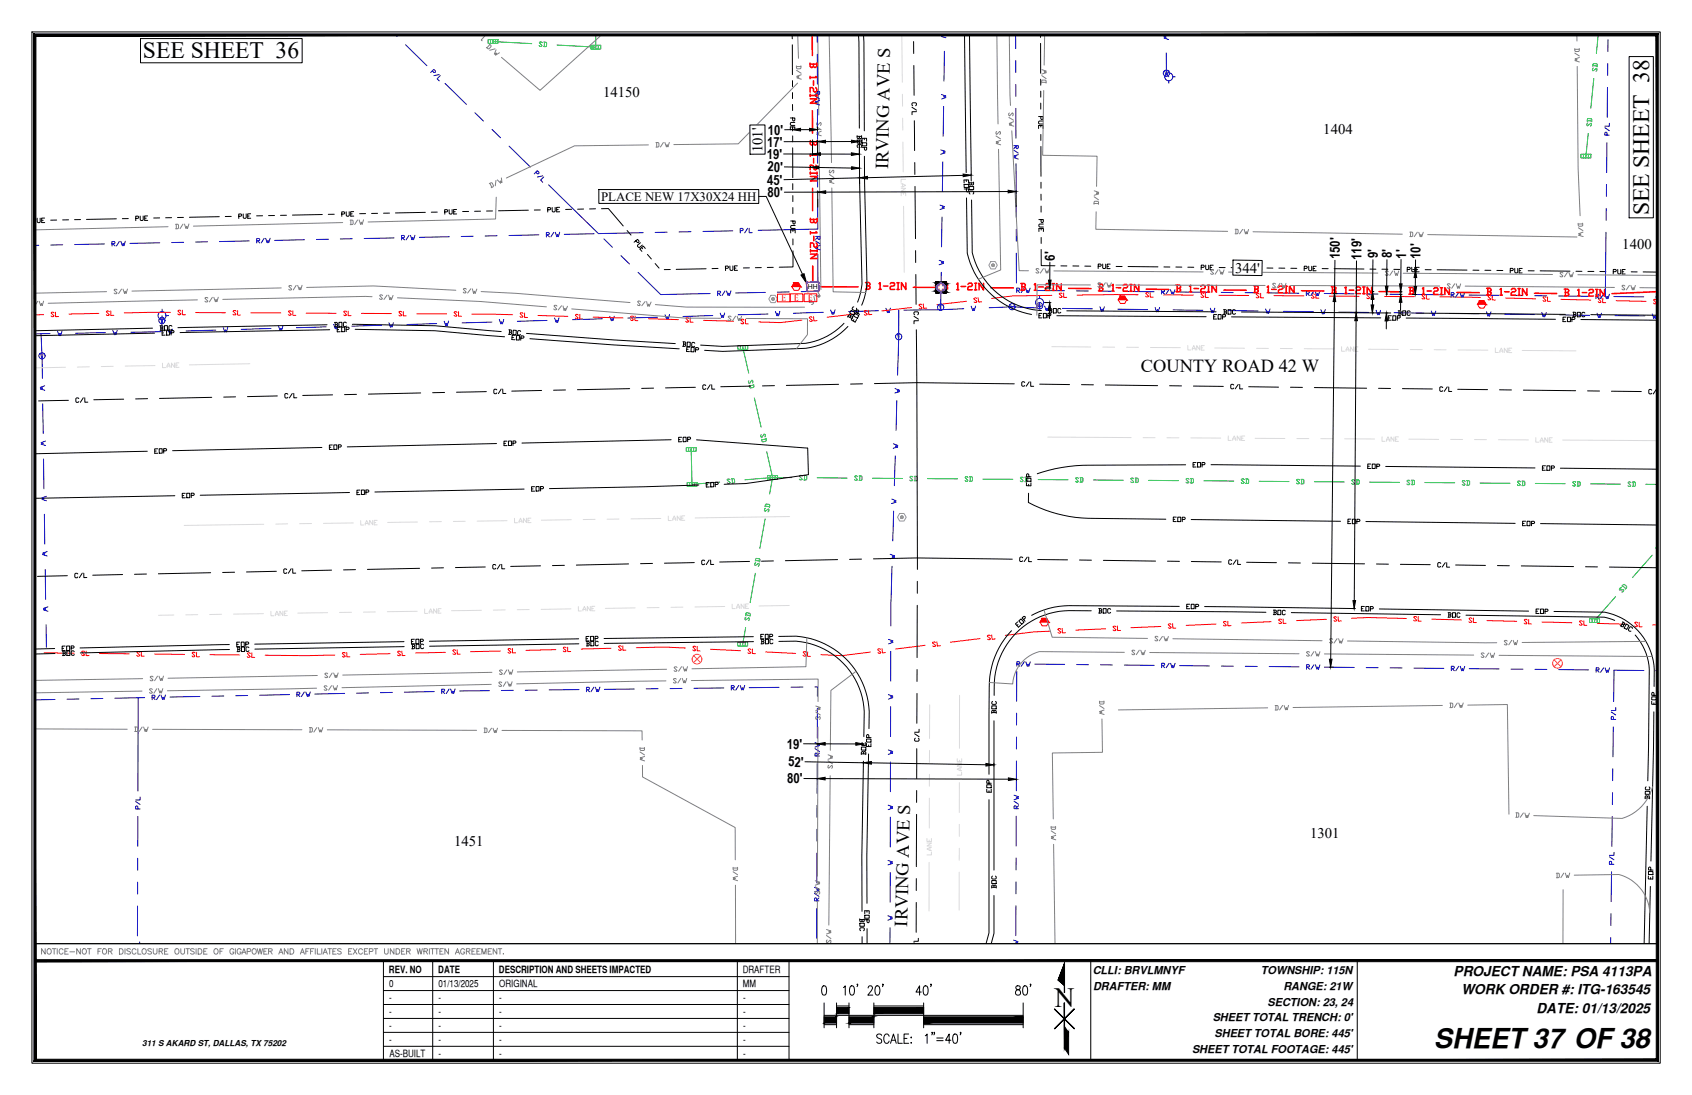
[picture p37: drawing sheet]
<svg xmlns="http://www.w3.org/2000/svg" width="432mm" height="279mm" viewBox="0 0 432 279" stroke-linecap="round" stroke-linejoin="round" font-family="sans-serif">
<defs><g id="words">
<text font-size="7.1" x="269.1" y="257">N</text>
<text font-size="7" x="365.9" y="267.3">SHEET37 OF38</text>
<g font-size="6">
<text x="36.5" y="14.9">SEE SHEET 36</text>
<text x="420.8" y="54.9" transform="rotate(-90 420.8 54.9)">SEE SHEET 38</text>
</g>
<g font-size="4.7">
<text x="226.7" y="43.2" transform="rotate(-89 226.7 43.2)">IRVING AVE S</text>
<text x="291.2" y="95">COUNTY ROAD 42 W</text>
<text x="231.5" y="236.4" transform="rotate(-89 231.5 236.4)">IRVING AVE S</text>
</g>
<g font-size="3.8">
<text x="153.9" y="24.8">14150</text>
<text x="337.7" y="34.3">1404</text>
<text x="194.6" y="38.9" transform="rotate(-90 194.6 38.9)">101'</text>
<text x="414" y="63.5">1400</text>
<text x="315.2" y="69.6" transform="rotate(1 315.2 69.6)">344'</text>
<text x="115.9" y="215.9">1451</text>
<text x="334.3" y="213.7">1301</text>
</g>
<g font-size="3.5">
<text x="196" y="34.4">10'</text>
<text x="195.7" y="40.5">19'</text>
<text x="195.8" y="37.4">17'</text>
<text x="195.8" y="47.2" transform="rotate(-1 195.8 47.2)">45'</text>
<text x="195.9" y="43.8" transform="rotate(1 195.9 43.8)">20'</text>
<text x="195.9" y="50.3">80'</text>
<text x="351.6" y="65.9" transform="rotate(-89 351.6 65.9)">9'</text>
<text x="355.2" y="65.9" transform="rotate(-89 355.2 65.9)">8'</text>
<text x="358.8" y="66" transform="rotate(-89 358.8 66)">1'</text>
<text x="269.2" y="66.5" transform="rotate(-89 269.2 66.5)">6'</text>
<text x="341.9" y="66.2" transform="rotate(-89 341.9 66.2)">150'</text>
<text x="347.4" y="66.3" transform="rotate(-90 347.4 66.3)">119'</text>
<text x="362.5" y="66.1" transform="rotate(-89 362.5 66.1)">10'</text>
<text x="200.8" y="191">19'</text>
<text x="201.1" y="195.6" transform="rotate(1 201.1 195.6)">52'</text>
<text x="200.9" y="199.9">80'</text>
<text x="371" y="249">PROJECT NAME: PSA 4113PA</text>
<text x="372.9" y="253.6">WORK ORDER #: ITG-163545</text>
<text x="392.1" y="258.4">DATE: 01/13/2025</text>
</g>
<text font-size="3.3" x="153.4" y="51.2">PLACE NEW 17X30X24 HH</text>
<g font-size="2.8">
<text x="278.9" y="248.6">CLLI: BRVLMNYF</text>
<text x="321.8" y="248.6">TOWNSHIP: 115N</text>
<text x="279" y="252.6">DRAFTER: MM</text>
<text x="323.5" y="256.7">SECTION: 23, 24</text>
<text x="327.5" y="252.6">RANGE: 21W</text>
<text x="309.5" y="260.5">SHEET TOTAL TRENCH: 0'</text>
<text x="304.2" y="268.7">SHEET TOTAL FOOTAGE: 445'</text>
<text x="309.9" y="264.6">SHEET TOTAL BORE: 445'</text>
</g>
<g font-size="2.6">
<text x="99.3" y="248.4">REV. NO</text>
<text x="99.4" y="251.9">0</text>
<text x="111.8" y="248.4">DATE</text>
<text x="111.9" y="251.9">01/13/2025</text>
<text x="127.3" y="248.4">DESCRIPTION AND SHEETS IMPACTED</text>
<text x="127.4" y="251.9">ORIGINAL</text>
<text x="189.5" y="248.4">DRAFTER</text>
<text x="189.6" y="251.9">MM</text>
<text x="99.3" y="255.5">-</text>
<text x="111.9" y="255.5">-</text>
<text x="127.4" y="255.5">-</text>
<text x="189.7" y="255.5">-</text>
<text x="99.3" y="259.1">-</text>
<text x="99.3" y="262.6">-</text>
<text x="111.9" y="259.1">-</text>
<text x="111.9" y="262.6">-</text>
<text x="127.4" y="259.1">-</text>
<text x="127.4" y="262.6">-</text>
<text x="189.7" y="259.1">-</text>
<text x="189.7" y="262.6">-</text>
<text x="99.3" y="266.2">-</text>
<text x="99.4" y="269.7">AS-BUILT</text>
<text x="111.9" y="266.2">-</text>
<text x="111.9" y="269.7">-</text>
<text x="127.4" y="266.2">-</text>
<text x="127.4" y="269.7">-</text>
<text x="189.7" y="266.2">-</text>
<text x="189.7" y="269.7">-</text>
</g>
<g font-size="2.4" fill="#f00">
<text x="199.5" y="76.8">E</text>
<text x="202.7" y="76.8">E</text>
<text x="206.2" y="76.8">E</text>
</g>
<text font-size="2.1" x="36.3" y="267">311 S AKARD ST, DALLAS, TX 75202</text>
<g font-size="1.9" fill="#00f">
<text x="297.1" y="19.4">V</text>
<text x="40.8" y="82.5">V</text>
<text x="239.5" y="79.1">V</text>
<text x="257.8" y="79">V</text>
<text x="264.8" y="78.7">V</text>
<text x="228.8" y="86.6">V</text>
<text x="10.2" y="91.5">V</text>
</g>
<text font-size="1.8" x="206.1" y="73.8">HH</text>
</g></defs>
<!-- layer: WATER STRUCT-EX -->
<g fill="none" stroke="#00f" stroke-width=".26">
<path d="M298.3 17.9v.7M299.3 19.6h.6M298.3 20.6v.7M41.4 78.9v.6M265.3 75.5v.7M265.3 78.2v.6M266.3 77.2h.7M41.4 81.6v.6M42.4 80.5h.6"/>
<circle cx="297.7" cy="18.7" r=".79"/>
<circle cx="298.3" cy="19.6" r="1.03"/>
<circle cx="240.1" cy="78.4" r=".79"/>
<circle cx="258.3" cy="78.3" r=".79"/>
<circle cx="265.3" cy="77.2" r="1.03"/>
<circle cx="265.3" cy="78" r=".79"/>
<circle cx="10.7" cy="90.8" r=".79"/>
<circle cx="41.3" cy="81.8" r=".79"/>
<circle cx="41.3" cy="80.5" r="1.03"/>
<circle cx="229.4" cy="85.9" r=".79"/>
</g>
<!-- layer: WATER LINE -->
<g fill="none" stroke="#00f" stroke-width=".26">
<path d="M240.2 8.9l.6 .2-.6 .2 1.2 .3M241 13.1l-.1 7.6M297.6 13.5l.1 5.2 .6 .9M298.2 8.9l-1.2 .4 .6 .2-.6 .2 1.2 .4M240.1 38.2l1.1 .4-.6 .2 .6 .2-1.1 .4M240.3 24.1l1.1 .4-.6 .2 .6 .2-1.1 .4M240.8 27.2l-.1 7.6M239.9 52.3l1.1 .4-.6 .2 .6 .2-1.1 .4M240.4 55.4l-.1 7.6M240.6 41.3l-.1 7.6M184.9 79.9l-.3 1.1-.2-.5-.2 .5-.4-1.1M199 79.4l-.3 1.2-.2-.6-.2 .6-.4-1.1"/>
<path d="M210.1 79.7l-7.6 .2M213.1 79l-.3 1.2-.2-.6-.2 .6-.4-1.1M224.2 79.3l-7.6 .2M227.2 78.6l-.3 1.2-.2-.6-.2 .6-.4-1.1M229.4 79.1l-.3 16.6M239.7 66.4l1.1 .4-.6 .2 .6 .2-1.2 .4M240.1 79.1h-9.4M240.2 69.5l-.1 9.5 5.9-.2M249 78.1l-.4 1.1-.2-.5-.1 .6-.5-1.2M252.4 78.5l5.9-.2 6.4 .3M265.3 77.2v1.4M266.6 78.1l.4 1.1 .2-.5 .2 .5 .3-1.1"/>
<path d="M271.2 78.7l7.6 .1M280.7 78.3l.4 1.1 .2-.6 .2 .6 .3-1.1M285.3 78.9l7.6 .1M294.8 78.4l.4 1.2 .2-.6 .2 .6 .3-1.1M299.4 79.1l7.6 .1M308.9 78.6l.4 1.2 .2-.6 .1 .6 .4-1.2M313.5 79.2l7.6 .2M323 78.8l.4 1.1 .2-.5 .1 .6 .4-1.2M327.6 79.4l7.6 .1M337.1 79l.4 1.1 .2-.5 .1 .5 .4-1.1M341.7 79.6l7.6 .1M351.2 79.2l.4 1.1 .1-.5 .2 .5 .4-1.1"/>
<path d="M355.7 79.8l7.7 .1M365.3 79.4l.3 1.1 .2-.6 .2 .6 .4-1.1M369.8 80l7.7 .1M379.4 79.5l.3 1.2 .2-.6 .2 .6 .4-1.2M393.5 79.7l.3 1.2 .2-.6 .2 .6 .4-1.2M407.6 79.9l.3 1.1 .2-.5 .2 .5 .4-1.1M10.5 85.2l.3 11.3M11.4 98.4l-1.1 .4 .5 .2-.5 .2 1.1 .4M12.8 85.1l-3.9 .1M15.8 84.5l-.3 1.2-.2-.6-.2 .6-.4-1.2M26.9 84.9l-7.6 .1M29.9 84.3l-.3 1.1-.2-.6-.2 .6-.4-1.1"/>
<path d="M41 84.6l-7.6 .2M41.4 80.5l-.1 4.1M44 84l-.3 1.1-.2-.5-.2 .6-.4-1.2M55.1 84.2l-7.6 .3M58.1 83.6l-.3 1.1-.2-.5-.2 .5-.4-1.1M69.2 83.8l-7.6 .2M72.2 83.2l-.3 1.1-.3-.5-.1 .5-.4-1.1M83.3 83.4l-7.7 .2M86.3 82.7l-.3 1.2-.3-.6-.1 .6-.4-1.1M97.4 83l-7.7 .2M100.4 82.3l-.4 1.2-.2-.6-.1 .6-.4-1.1M111.4 82.6l-7.6 .2"/>
<path d="M114.5 81.9l-.4 1.2-.2-.6-.2 .6-.4-1.1M125.5 82.2l-7.6 .2M128.6 81.5l-.4 1.2-.2-.6-.2 .6-.4-1.2M139.6 81.8l-7.6 .2M142.7 81.1l-.4 1.2-.2-.6-.2 .6-.4-1.2M153.7 81.3l-7.6 .3M156.8 80.7l-.4 1.1-.2-.5-.2 .6-.4-1.2M167.8 80.9l-7.6 .3M170.9 80.3l-.4 1.1-.2-.5-.2 .5-.4-1.1M181.9 80.5l-7.6 .3M196 80.1l-7.6 .2M228.4 99.1l1.1 .5-.5 .1 .5 .2-1.1 .4"/>
<path d="M383.9 80.2l7.7 .1M398 80.3l7.7 .2M412.1 80.5l7.7 .1M421.7 80.1l.3 1.1 .2-.5 .2 .5 .4-1.1M10.9 103l.1 7.6M11.1 117.1l.1 7.6M11.6 112.5l-1.1 .4 .5 .2-.5 .2 1.1 .4M228 113.2l1.1 .5-.6 .1 .6 .2-1.2 .4M228.5 116.3l-.3 7.6M228.9 102.2l-.2 7.6M11.3 131.2l.1 7.6M11.8 126.6l-1.1 .4 .6 .2-.6 .2 1.2 .4"/>
<path d="M227.6 127.3l1.1 .5-.6 .1 .6 .2-1.2 .4M228 130.4l-.2 7.6M11.5 145.3l.1 7.6M11.7 159.4l.1 5.8M12 140.7l-1.1 .4 .6 .2-.6 .2 1.1 .4M12.2 154.8l-1.1 .4 .6 .2-.6 .2 1.2 .4M227.2 141.4l1.1 .4-.6 .2 .6 .2-1.2 .4M227.6 144.5l-.2 15.2M226.7 177.2l1.2 .4-.6 .2 .6 .2-1.2 .4M226.8 163.2l1.1 .3-.6 .2 .6 .2-1.1 .4M227.3 166.2v7.6M226.7 191.3l1.1 .4-.6 .2 .6 .2-1.1 .4"/>
<path d="M227.2 194.4v7.6M227.3 180.3v7.6M226.6 219.5l1.2 .4-.6 .2 .6 .2-1.2 .4M226.7 205.4l1.1 .4-.6 .2 .6 .2-1.1 .4M227.2 208.5v7.6M226.6 233.7l1.1 .3-.6 .2 .6 .2-1.1 .4M227.1 236.7v4.1M227.2 222.6v7.6"/>
</g>
<!-- layer: STREET LIGHT LINE -->
<g fill="none" stroke="#f00" stroke-width=".26">
<path d="M13.8 79.8l-.6-.1-.2 .2 .8 .7-.6 .2-.2-.2M14.2 79.7v1.1h.7M25.2 80l-7.6 .1M27.9 79.5l-.6-.1-.2 .2 .8 .7-.2 .2-.6-.2M28.3 79.3v1.2h.7M43.5 79.7l-11.8 .1M46.1 79.4l-.1-.2-.6 .2 .7 .7-.1 .2-.6-.2M46.5 79.2v1.1h.8M50 79.8h7.6M60.2 79.4l-.1-.2-.6 .2 .7 .8-.2 .2-.5-.2M60.6 79.2v1.2h.8M64.1 79.8l7.6 .1"/>
<path d="M74.4 79.5l-.2-.2-.6 .2 .7 .8-.2 .2-.5-.2M74.7 79.3v1.2h.8M78.1 79.9h7.7M88.5 79.6l-.2-.2h-.4l-.2 .2 .7 .7-.5 .2-.2-.2M88.8 79.4v1.1h.8M92.2 80h7.7M102.6 79.7l-.6-.2-.2 .2 .7 .7-.2 .2-.5-.2M102.9 79.5v1.1h.8M116.6 79.7l-.5-.2-.2 .2 .7 .8-.2 .2-.5-.2M117 79.5v1.2h.8M133.9 79.8v1.2h.7M202.6 72.2h1.2l.5 .9-.5 1h-1.2l-.5-1z"/>
<path d="M221.3 79.4l-.3-.2-.5 .3 .8 .7-.1 .2-.6-.2M221.6 79.2l.1 1.1 .8-.1M232.6 78.5l-7.5 .8M235.2 77.8l-.2-.2-.5 .3 .8 .6-.5 .3-.2-.2M235.6 77.6l.1 1.1 .8-.1M246.7 76.9l-7.6 .8M249.3 76.2l-.6-.1-.2 .2 .8 .6-.5 .3-.2-.2M249.6 75.9l.1 1.2 .8-.1M268.4 75.4l-9.8 .1-5.5 .6M271.1 75l-.2-.2-.6 .2 .8 .7-.6 .2-.2-.2M271.4 74.8l.1 1.1h.7M285.9 75.5h1.1l.5 1-.5 .9h-1.1l-.5-.9z"/>
<path d="M290.5 75.2l-15.6 .1M293.1 74.8l-.2-.2h-.3l-.2 .2 .7 .8-.5 .2-.2-.2M293.5 74.7v1.1h.8M296.9 75.2l7.7 .1M307.2 74.9l-.2-.2-.5 .2 .7 .8-.2 .2-.5-.2M307.6 74.7v1.2h.8M311 75.4h7.7M321.3 75l-.5-.2-.2 .2 .7 .8-.2 .2-.5-.2M321.7 74.8v1.2h.8M325.1 75.4l7.7 .1M335.4 75.1l-.5-.1-.2 .1 .7 .8-.2 .2-.5-.2M335.8 75v1.1h.8"/>
<path d="M339.2 75.5l7.7 .1M349.5 75.2l-.5-.2-.2 .2 .7 .8-.2 .2-.5-.2M349.9 75.1v1.1h.8M353.3 75.6l7.7 .1M363.6 75.3l-.2-.2-.5 .2 .7 .8-.2 .2-.5-.2M364 75.2v1.1h.8M367.4 75.8l10.4 .1M377.6 76.7h1.1l.5 1-.5 .9h-1.1l-.5-.9zM380.5 75.6l-.6-.2-.2 .2 .7 .7-.2 .2-.5-.2M380.9 75.4l-.1 1.1 .8 .1M384.3 76.1l7.6 .1M394.5 75.9l-.1-.2-.6 .2 .7 .8-.5 .2-.2-.2"/>
<path d="M394.9 75.7v1.2h.8M398.4 76.4l7.6 .2M408.6 76.2l-.1-.1-.6 .1 .7 .8-.2 .2h-.3l-.2-.2M409 76.1v1.1h.8M412.5 76.7l7.6 .2M422.7 76.6l-.5-.2-.2 .2 .7 .7-.2 .2-.5-.2M11.1 80.3h-2.2M106.3 80.1h7.7M120.4 80.1l10.4 .2M133.5 80l-.6-.2-.2 .2 .8 .8-.2 .2-.6-.2M137.3 80.5l7.6 .2M147.6 80.4l-.2-.2-.6 .2 .8 .8-.6 .2-.2-.2"/>
<path d="M148 80.2l-.1 1.2h.8M151.4 80.9l7.6 .2M161.7 80.8l-.6-.2-.2 .2 .7 .8-.1 .2-.6-.2M162.1 80.6l-.1 1.2h.8M165.5 81.3l7.6 .3M175.8 81.2l-.2-.2-.6 .2 .7 .8-.1 .2h-.4l-.2-.2M176.1 81.1v1.1h.8M179.6 81.7l7.6 .3M189.9 81.7l-.6-.3-.2 .2 .7 .8-.1 .2-.6-.2M190.2 81.5v1.1h.8M204.6 81.7l-5.5 .6-5.4-.2M207.2 81l-.2-.2-.5 .3 .8 .7-.1 .2-.6-.1"/>
<path d="M207.6 80.8l.1 1.1 .8-.1M218.6 80.1l-7.5 .8M266 157.8h1.1l.6 .9-.6 1h-1.1l-.6-1zM284.8 160l-.6-.2-.2 .2 .8 .7-.5 .2-.2-.2M285.2 159.7v1.2h.8M296.2 159.9l-7.6 .3M298.9 159.3l-.6-.1-.2 .2 .8 .7-.2 .2-.5-.2M299.3 159.1v1.2h.8M310.3 159.2l-7.6 .4M313 158.8l-.6-.2-.2 .2 .8 .7-.6 .2-.2-.2M313.3 158.5l.1 1.2 .7-.1M324.4 158.6l-7.6 .4"/>
<path d="M327 158.1l-.1-.2-.6 .3 .8 .7-.2 .2-.6-.2M327.4 157.9l.1 1.2 .7-.1M338.5 158l-7.6 .3M341.1 157.5l-.2-.1-.5 .2 .8 .7-.2 .2h-.4l-.2-.2M341.5 157.3v1.2l.8-.1M345 157.8l4.1-.2 9.8 .2M361.5 157.5l-.1-.2-.6 .2 .7 .8-.2 .2h-.3l-.2-.3M362 157.3l-.1 1.2h.8M365.4 158l7.6 .2M375.6 157.9l-.1-.2-.6 .2 .7 .7-.2 .2h-.3l-.2-.2M376 157.7v1.1l.8 .1M379.5 158.3l7.6 .2"/>
<path d="M389.7 158.2l-.1-.2h-.4l-.2 .2 .7 .8-.6 .2-.1-.2M390.1 158.1v1.1h.8M393.5 158.7l7.7 .2M403.8 158.6l-.2-.2h-.3l-.2 .2 .7 .8-.6 .1-.1-.2M404.2 158.4v1.2h.8M407.6 159.1l7.6 .2M417.9 159l-.5-.2-.2 .1 .7 .8-.2 .2-.5-.2M418.3 158.8v1.1h.7M421.7 159.4l1.2 .1M11.3 166.6l7.6 .1M21.6 166.3l-.6-.2-.2 .2 .8 .8-.2 .2-.6-.2M22 166.1l-.1 1.2h.8"/>
<path d="M25.4 166.8h7.6M35.7 166.5l-.6-.2-.2 .2 .8 .7-.2 .2-.6-.2M36.1 166.3l-.1 1.1h.8M39.5 166.9l7.6 .1M49.8 166.6l-.2-.2-.6 .2 .8 .8-.2 .2h-.4l-.2-.2M50.2 166.4l-.1 1.2h.8M53.6 167l7.6 .1M63.9 166.8l-.2-.2-.6 .2 .8 .7-.2 .2-.6-.2M64.3 166.6l-.1 1.1h.8M85.4 167.1l-7.1 .2-10.6-.1M88.1 166.7l-.2-.2-.5 .2 .7 .7-.5 .3-.2-.2M88.5 166.5v1.1h.8"/>
<path d="M99.5 166.8l-7.6 .2M102.2 166.3l-.6-.1-.1 .2 .7 .7-.2 .2-.5-.2M102.6 166.1v1.2h.8M113.6 166.5l-7.6 .1M116.3 166l-.6-.2-.2 .2 .8 .8-.2 .2-.6-.2M116.7 165.8v1.1h.8M127.7 166.1l-7.6 .2M130.4 165.7l-.2-.2-.6 .2 .8 .7-.2 .2-.6-.2M130.8 165.5v1.1h.8M141.8 165.8l-7.6 .1M144.5 165.3l-.6-.2-.2 .2 .8 .8-.2 .2-.6-.2M144.9 165.1v1.2l.7-.1"/>
<path d="M155.9 165.4l-7.6 .2M158.6 165l-.2-.2-.6 .2 .8 .7-.6 .2-.2-.1M159 164.8v1.1h.7M162.4 165.3l7.2-.2 5.3 .3M177.6 165.1l-.2-.2-.6 .2 .7 .8-.2 .2-.5-.3M177.9 164.9v1.2h.8M181.4 165.7l7.6 .3M191.6 165.8l-.5-.2-.2 .2 .7 .7-.2 .2-.6-.2M192 165.6v1.2h.7M195.4 166.3l7.7 .4M205.7 166.5l-.2-.2-.5 .1 .7 .8-.6 .2-.2-.2M206.1 166.3v1.1l.7 .1"/>
<path d="M222.1 166.4l-7.3 .9-5.3-.3M224.7 165.7l-.6-.1-.1 .2 .8 .6-.2 .3-.6-.2M225.1 165.5l.1 1.1 .8-.1M236.1 164.7l-7.5 .9M238.7 164l-.6-.2-.1 .2 .8 .7-.5 .3-.3-.2M239.1 163.7l.1 1.2 .8-.1M250.1 162.9l-7.6 1M252.7 162.2l-.6-.1-.2 .2 .9 .7-.2 .2-.5-.1M253.1 162l.1 1.1 .8-.1M268.1 161.1l-4.2 .1-7.4 .9M270.7 160.5l-.2-.1-.6 .2 .8 .7-.1 .2h-.4l-.2-.1M271.1 160.4v1.1h.8"/>
<path d="M282.2 160.4l-7.7 .4"/>
</g>
<!-- layer: TRAFFIC STRUCT-EX -->
<path d="M196.7 75.4h1.1l.6 .9-.6 .9h-1.1l-.5-.9zM252.9 66.7h1.1l.5 1-.5 .9h-1.1l-.6-.9zM229.6 131h1.1l.6 1-.6 .9h-1.1l-.6-.9z" fill="none" stroke="#989898" stroke-width=".26"/>
<g fill="#989898" stroke="#989898" stroke-width=".26">
<path d="M230.1 132h.4l-.1-.2zM230.3 131.7l.1 .1-.3 .2zM230.1 131.7v.3l.2-.3z"/>
<path d="M230 131.7l.1 .3v-.3zM230 131.7l.1 .3-.2-.2zM229.9 131.8l-.1 .2h.3z"/>
<path d="M229.8 132l.1 .1 .2-.1zM229.9 132.1l.2-.1-.1 .2zM230.1 132l-.1 .2 .1 .1z"/>
<path d="M230.1 132v.3l.2-.1zM230.1 132l.3 .1-.1 .1zM230.1 132l.3 .1 .1-.1z"/>
<path d="M253.4 67.7h.3v-.2zM253.6 67.4l.1 .1-.3 .2zM253.4 67.4v.3l.2-.3z"/>
<path d="M253.3 67.4l.1 .3v-.3zM253.2 67.5l.1-.1 .1 .3zM253.2 67.5l-.1 .2h.3z"/>
<path d="M253.1 67.7l.1 .1 .2-.1zM253.2 67.8l.2-.1-.1 .2zM253.4 67.7l-.1 .2 .1 .1z"/>
<path d="M253.4 67.7v.3l.2-.1zM253.4 67.7l.3 .1-.1 .1zM253.4 67.7l.3 .1v-.1z"/>
<path d="M197.3 76.3h.3l-.1-.2zM197.4 76l.1 .1-.2 .2zM197.3 76v.3l.1-.3z"/>
<path d="M197.1 76l.2 .3v-.3zM197.1 76l.2 .3-.3-.2zM197 76.1v.2h.3z"/>
<path d="M197 76.3v.1l.3-.1zM197 76.4l.3-.1-.2 .3zM197.3 76.3l-.2 .3h.2z"/>
<path d="M197.3 76.3v.3h.1zM197.3 76.3l.2 .1-.1 .2zM197.3 76.3l.2 .1 .1-.1z"/>
</g>
<!-- layer: STORM DRAIN LINE -->
<g fill="none" stroke="#00b82e" stroke-width=".26">
<path d="M125.8 10.6l9.9 .5M138.4 10.9l-.2-.2-.6 .2 .7 .8-.2 .2-.3-.1-.2-.2M138.8 10.7l.5 .1 .2 .2v.7l-.2 .2h-.6M139 10.8l-.1 1.1M152 8.9v3.1l-9.8-.5M406.5 16.9v-.5l.2-.2 .8 .1 .2 .2-.1 .6M406.5 16.7l1.1 .2M406.6 17.3l-.2 .6 .1 .2 .9-.7 .2 .2-.3 .6M407.9 8.9l-.5 4.7M405 31l.1-.6 .2-.2 .8 .1 .2 .2-.1 .6M405.1 30.8l1.1 .1M405.2 31.4l-.2 .5 .1 .2 .9-.6 .1 .1-.2 .6"/>
<path d="M405.3 34.1l-.6 5.7M406.7 20l-.7 7.6M189.6 88.7l1.5 6.5M191.1 97.2l-.1 .2 .3 .5 .6-.9 .3 .5-.2 .2M192.3 98.1v.7l-.8 .2-.3-.7M192.3 98.2l-1.1 .3M176.4 114.7l.2 8.9 7.1-.6M192.5 101.5l1.7 7.5M194.3 110.9l-.1 .6 .2 .1 .6-.9 .2 .2v.6M195.5 111.8l.1 .6-.2 .2-.7 .2-.2-.2-.2-.5M195.5 112l-1.1 .2M195.7 115.3l1.5 6.5 4.9 .1"/>
<path d="M186.3 122.4l-.6-.2-.2 .2 .9 .7-.6 .3-.2-.2M186.6 122.2l.6-.1 .2 .2 .1 .7-.2 .3h-.5M186.8 122.2l.1 1.1M190.1 122.4l7.1-.6-.8 4.2M195.2 129.3l.1-.6 .3-.1 .7 .1 .2 .2-.1 .6M195.3 132.4l-1.4 7.5M195.3 129.1l1.1 .2M195.4 129.7l-.3 .2 .1 .6 .9-.6 .1 .6-.2 .1M204.7 121.5l-.5-.2-.2 .2 .7 .8-.1 .1-.6-.1M205.1 121.3h.6l.2 .2v.8l-.2 .2h-.6M205.3 121.3v1.2M208.6 121.9l7.6 .1"/>
<path d="M218.8 121.6l-.5-.2-.2 .2 .7 .8-.1 .2-.6-.2M219.2 121.4h.6l.2 .2v.8l-.2 .2h-.6M219.4 121.4v1.2M222.7 122l7.6 .1M232.9 121.7l-.5-.2-.2 .2 .7 .8-.2 .2-.5-.2M233.3 121.5h.6l.2 .2v.8l-.2 .2h-.6M233.5 121.5v1.2M236.7 122.1l7.7 .1M247 121.8l-.2-.2-.5 .2 .7 .8-.2 .2-.5-.2M247.4 121.6h.6l.2 .3v.7l-.8 .2M247.6 121.6v1.2M250.8 122.3h7.7"/>
<path d="M261.1 121.9l-.2-.1-.5 .1 .7 .8-.2 .2-.5-.2M261.5 121.8h.6l.2 .2v.7l-.2 .2h-.6M261.7 121.8v1.1M264.9 122.4h7.7M275.2 122.1l-.5-.2-.2 .1 .7 .8-.2 .2-.5-.2M275.6 121.9h.6l.2 .2v.7l-.2 .2h-.6M275.8 121.9v1.1M279 122.5h7.7M289.3 122.2l-.2-.2-.5 .2 .7 .7-.2 .2-.5-.2M289.7 122h.6l.2 .2v.7l-.2 .2h-.6M289.9 122v1.1M293.1 122.6h7.7"/>
<path d="M303.4 122.3l-.5-.2-.2 .2 .7 .7-.2 .2-.5-.2M303.8 122.1h.6l.2 .2v.8l-.8 .1M304 122.1v1.1M307.2 122.7h7.7M317.5 122.4l-.6-.2-.1 .2 .7 .7-.2 .2-.5-.2M317.9 122.2h.6l.2 .2v.8l-.2 .2-.6-.1M318.1 122.2v1.2M321.3 122.8l7.7 .1M331.6 122.5l-.2-.2h-.4l-.1 .2 .7 .8-.6 .1-.1-.1M332 122.3h.6l.2 .2v.8l-.2 .2h-.6M332.2 122.3v1.2M335.4 122.9l7.6 .1"/>
<path d="M345.7 122.6l-.2-.2-.5 .2 .7 .8-.2 .2-.5-.2M346.1 122.4h.6l.2 .2v.8l-.2 .2h-.6M346.3 122.4v1.2M349.5 123l7.6 .1M359.8 122.7l-.2-.2-.5 .2 .7 .8-.2 .2-.5-.2M360.2 122.5h.6l.2 .2v.8l-.2 .2h-.6M360.4 122.5v1.2M363.6 123.1l7.6 .1M373.9 122.8l-.2-.2-.6 .2 .8 .8-.2 .2-.6-.2M374.3 122.6l.6 .1 .2 .2v.7l-.2 .2h-.6M374.5 122.7v1.1M377.7 123.3h7.6"/>
<path d="M388 123l-.2-.3-.6 .2 .8 .8-.6 .2-.2-.2M388.4 122.8h.6l.1 .2v.7l-.1 .2h-.6M388.6 122.8v1.1M391.8 123.4h7.6M402.1 123.1l-.2-.2-.6 .2 .8 .7-.2 .2-.6-.2M402.5 122.9h.6l.1 .2v.7l-.1 .2h-.6M402.7 122.9v1.1M405.9 123.5h7.6M416.2 123.2l-.6-.2-.1 .2 .7 .7-.2 .2-.6-.2M416.6 123h.6l.2 .2-.1 .7-.1 .2h-.6M416.8 123v1.1M420 123.6h2.9"/>
<path d="M422.9 139.4l-.3 .3v.3h.3M190.2 157.1l.2-.6 .2-.2 .7 .2 .2 .2-.1 .6M190.3 156.9l1.1 .2M190.4 157.5l-.3 .5 .1 .2 .9-.6 .2 .2-.1 .4-.2 .1M192.7 143.2l.1-.6 .3-.1 .7 .1 .2 .2-.1 .6M192.8 146.3l-1.4 7.5M192.8 143l1.1 .2M192.9 143.6l-.3 .1v.4l.1 .2 .9-.6 .2 .3-.3 .5M412.3 152.2l-5.4 6.1M413.8 150h-.3l-.2 .6 1.1-.1v.2l-.5 .4M413.9 149.6l.4-.5h.2l.6 .5v.3l-.3 .4M414 149.4l.9 .8"/>
<path d="M421.6 141.7l-5 5.7M190.3 160.2l-.8 4.2"/>
</g>
<!-- layer: STORM DRAIN STRUCT-EX -->
<g fill="none" stroke="#00b82e" stroke-width=".26">
<path d="M124.5 10.1h2.6v1h-2.6zM125.2 10.1v1M125.8 10.1v1M126.4 10.1v1M150.8 11.6h2.5v.9h-2.5zM151.4 11.6v.9M152 11.6v.9M152.7 11.6v.9M403.5 39.3h2.5v1h-2.5zM404.1 39.3v1M404.7 39.3v1M405.4 39.3v1"/>
<path d="M188.3 88.2h2.5v.9h-2.5zM188.9 88.2v.9M189.6 88.2v.9M190.2 88.2v.9M175.1 114.2h2.6v1h-2.6zM175.7 114.2v1M176.4 114.2v1M177 114.2v1M175.3 123.1h2.6v1h-2.6zM176 123.1v1M176.6 123.1v1M177.2 123.1v1"/>
<path d="M195.9 121.3h2.5v1h-2.5zM196.5 121.3v1M197.2 121.3v1M197.8 121.3v1M405.7 157.9h2.5v.9h-2.5zM406.3 157.9v.9M406.9 157.9v.9M407.6 157.9v.9M188.3 163.9h2.5v.9h-2.5zM188.9 163.9v.9M189.5 163.9v.9M190.2 163.9v.9"/>
</g>
<!-- layer: STREET LIGHT LINE -->
<g fill="#f00" stroke="#f00" stroke-width=".26">
<path d="M202.6 72.2l1.7 .9-.5-.9zM202.6 72.2l1.7 .9h-2.2z"/>
<path d="M266 157.8l1.7 .9-.6-.9zM266 157.8l1.7 .9h-2.3z"/>
<path d="M377.6 76.7l1.6 1-.5-1zM377.6 76.7l1.6 1h-2.1z"/>
<path d="M285.9 75.5l1.6 1-.5-1zM285.9 75.5l1.6 1h-2.1z"/>
</g>
<!-- layer: CENTER_LINE -->
<g fill="none" stroke="#000" stroke-width=".26">
<path d="M233.2 10.6v3.1M233.2 16.7l.1 7.6M232.7 27.4l1.2 .7M232.9 27l-.2-.2 .2-.6h.8l.2 .2-.2 .6M233.3 30.8l.1 7.6M233.9 28.5h-1.2v.8M233.4 41.5l.1 3M233.5 47.6l.1 13.3M233.7 63.9v3.1M233.7 70l.1 7.7M124.1 99.9l-7.6 .2M126.8 99.5l-.6-.2-.2 .2v.8l.6 .2 .2-.3"/>
<path d="M127.9 99.3l-.7 1.1M128.3 99.3v1.1h.8M138.2 99.6l-7.6 .2M144.3 99.5l-3 .1M160.7 99.2l-13.3 .2M166.8 99l-3.1 .1M177.5 98.8l-7.7 .2M180.1 98.4l-.2-.2-.6 .2 .1 .8 .2 .2 .5-.3M181.3 98.2l-.8 1.1M181.6 98.2l.1 1.1h.7M191.5 98.5l-7.6 .2M197.6 98.4l-3 .1"/>
<path d="M214 98.1l-13.3 .2M220.1 97.9l-3 .1M223.2 97.9a533.7 533.7 0 0 1 35.6 0M233.3 80.7l1.1 .7M233.4 80.3l-.2-.2 .2-.5h.8l.2 .1-.2 .6M233.8 84.1l.3 58.3M234.4 81.8l-1.1 .1v.7M261.5 97.6l-.2-.2-.5 .2v.8l.1 .2 .6-.2M262.7 97.4l-.8 1.2M263 97.4v1.2h.8M265.3 98l7.6 .1M276 98.1l3 .1"/>
<path d="M282.1 98.2l13.3 .2M298.5 98.4l3 .1M304.6 98.5l7.6 .1M314.9 98.3l-.2-.2-.6 .1v.8l.2 .2 .6-.2M316 98.1l-.8 1.1M316.4 98.1v1.1h.7M318.7 98.7l7.6 .1M329.3 98.8h3.1M335.4 98.9l13.4 .2M351.8 99.1h3.1M357.9 99.2l7.6 .1M368.2 98.9l-.6-.2-.2 .2v.8l.6 .2 .2-.2"/>
<path d="M369.3 98.7l-.7 1.2M369.7 98.7v1.2h.8M372 99.3l7.6 .1M382.7 99.5h3M388.8 99.5l13.3 .2M405.2 99.7l3 .1M411.2 99.8l7.7 .1M421.5 99.6l-.5-.2-.2 .1v.8l.5 .2 .2-.2M422.7 99.4l-.8 1.1M17.5 102.2l-7.7 .1M20.1 101.7l-.2-.2-.6 .2 .1 .8 .2 .2 .5-.2M21.3 101.5l-.8 1.2"/>
<path d="M21.6 101.5l.1 1.1h.7M31.6 101.9l-7.7 .1M37.7 101.7l-3.1 .1M54 101.4l-13.3 .3M60.1 101.3h-3M70.8 101l-7.6 .2M73.4 100.6l-.1-.2-.6 .2v.8l.2 .2 .6-.2M74.6 100.4l-.7 1.1M75 100.4v1.1h.8M84.9 100.8l-7.6 .1M91 100.6l-3.1 .1M107.4 100.3l-13.4 .3"/>
<path d="M113.5 100.1l-3.1 .1M17.2 146.9l-7.6 .2M19.9 146.5l-.6-.2-.2 .2v.7l.6 .2 .2-.2M21 146.2l-.7 1.2M21.4 146.2v1.2h.8M31.3 146.6l-7.6 .2M37.4 146.5h-3.1M53.8 146.1l-13.4 .3M59.9 146l-3.1 .1M70.5 145.8l-7.6 .1M73.2 145.4l-.2-.2-.6 .2v.7l.2 .2 .6-.2M74.3 145.1l-.7 1.2"/>
<path d="M74.7 145.1v1.2l.8-.1M84.6 145.5l-7.6 .1M90.7 145.4h-3M107.1 145l-13.3 .3M113.2 144.9h-3.1M123.8 144.7l-7.6 .1M126.5 144.2l-.6-.2-.1 .3v.7l.5 .2 .2-.2M127.7 144l-.8 1.2M128 144l.1 1.1h.7M137.9 144.4l-7.6 .1M144 144.3h-3M160.4 143.9l-13.3 .3"/>
<path d="M166.5 143.8h-3M177.2 143.6l-7.6 .1M179.8 143.1l-.2-.2-.5 .2v.8l.2 .2 .6-.2M181 142.9l-.8 1.2M181.4 142.9v1.1h.7M191.3 143.3l-7.6 .1M197.4 143.1l-3.1 .1M213.8 142.8l-13.4 .3M219.9 142.7h-3.1M234.1 154.5l-.1 13.3M234.1 148.3v3.1M234.1 142.4l-11.2 .2"/>
<path d="M234.1 142.4l24.2 .3M234.1 142.4v2.9M261 142.3l-.6-.2-.2 .2v.8l.2 .2 .6-.2M262.1 142.2l-.7 1.1M262.5 142.2v1.1h.8M264.8 142.8l7.6 .1M275.5 142.9h3M281.6 143l13.3 .2M297.9 143.2h3.1M304 143.3l7.7 .1M314.3 143l-.5-.2-.2 .2v.8l.5 .2 .2-.2M315.5 142.9l-.8 1.1"/>
<path d="M315.9 142.9l-.1 1.1h.8M318.1 143.5l7.7 .1M328.8 143.6l3.1 .1M334.9 143.7l13.3 .2M351.3 143.9l3 .1M357.4 144l7.6 .1M367.7 143.7l-.6-.1-.2 .1v.8l.2 .2 .6-.2M368.8 143.6l-.8 1.1M369.2 143.6v1.1h.8M371.5 144.2l7.6 .1M382.1 144.3l3.1 .1M388.2 144.4l13.4 .2"/>
<path d="M404.6 144.6l3.1 .1M410.7 144.7l12.2 .2M234 176.9v7.7M234 170.8v3.1M233.4 187.2l1.1 .8M233.6 188.4l-.2 .2 .2 .5h.8l.1-.2-.1-.5M234 191l-.1 7.6M234.5 186.1v.7h-1.1M233.9 207.8l-.1 13.3M233.9 201.7v3M233.8 230.3v7.6M233.8 224.2v3"/>
<path d="M234.4 239.4v.8h-1.2M233.2 240.6l.4 .2"/>
</g>
<!-- layer: RW -->
<g fill="none" stroke="#0000b8" stroke-width=".26">
<path d="M208.5 8.9l.1 1.9M208.6 13.8v7.7M259.2 8.9v3.5M259.2 15.5v3M208 23.4h1.2v.5l-.2 .2-.4-.2v-.5M208 24.5l1.2 .8M208.6 23.6l-.6 .5M208.6 27.9v7.7M208.6 38.6l.1 3.1M209.2 25.7l-1.2 .3 .6 .2-.6 .2 1.2 .4M258.7 37.2h1.2v.5l-.2 .2-.4-.2v-.5M258.7 38.3l1.2 .8"/>
<path d="M259.2 21.5v3.1M259.2 27.6l.1 7.7M259.3 37.4l-.6 .5M259.9 39.5l-1.2 .3 .6 .2-.6 .2 1.2 .4M137.5 59.9l-7.6 .2M139.4 59.9h.6l.2-.4-.2-.2h-.6v1.2M139.6 59.9l.6 .6M141.3 59.3l-.7 1.1M142.8 59.2l-.3 1.2-.2-.6-.2 .6-.4-1.1M151.6 59.6l-7.6 .2M208.7 44.7v3.1M208.7 50.8v7.6"/>
<path d="M259.3 41.7v7.7M259.3 52.4v3.1M259.4 58.5v3.1M9.9 62.6h-1M16 62.5h-3M26.7 62.3l-7.6 .1M28.6 62.2h.5l.2-.4-.2-.2h-.5v1.2M28.8 62.2l.6 .6M30.5 61.6l-.8 1.2M32 61.6l-.4 1.1-.2-.6-.2 .6-.4-1.1M40.8 62l-7.7 .1M46.9 61.8l-3.1 .1"/>
<path d="M53 61.7l-3.1 .1M63.6 61.5l-7.6 .1M65.5 61.4h.6l.2-.4-.2-.1h-.6v1.1M65.7 61.4l.6 .6M67.4 60.8l-.7 1.2M68.9 60.8l-.3 1.1-.2-.5-.2 .6-.4-1.2M77.7 61.2l-7.6 .1M83.8 61l-3 .1M89.9 60.9l-3.1 .1M100.6 60.7l-7.7 .2M102.5 60.7l.5-.1 .2-.3-.2-.2h-.5v1.1M102.7 60.7l.6 .5"/>
<path d="M104.4 60l-.8 1.2M105.9 60l-.4 1.2-.2-.6-.1 .6-.4-1.2M114.7 60.4l-7.7 .2M120.8 60.3h-3.1M126.9 60.2h-3.1M154.1 61l2.2 2.1M158.5 65.2l2.2 2.2M162.8 69.5l5.8 5.7M181.2 74.9l-12.5 .3M183.1 74.9l.6-.1 .2-.3-.2-.2h-.6v1.1M183.3 74.9l.6 .5M185 74.3l-.7 1.1"/>
<path d="M186.5 74.2l-.3 1.2-.2-.6-.2 .6-.4-1.2M195.3 74.6l-7.6 .2M201.4 74.5h-3M207.5 74.4h-3M208.1 60.3h1.2v.6l-.2 .2-.4-.2v-.6M208.1 61.5l1.2 .7M208.7 60.5l-.6 .6M208.7 64.9v7.6M209.3 62.6l-1.1 .4 .5 .2-.5 .2 1.1 .4M259.4 64.6v7.6M259.5 74.1h.5l.2-.4-.2-.2h-.5v1.1M259.7 74.1l.5 .6"/>
<path d="M261.4 73.5l-.8 1.2M261.7 73.5l.4 1.2 .2-.6 .2 .6 .4-1.2M264 74.1l7.7 .1M274.7 74.2l3 .1M280.8 74.3h3M286.9 74.4h7.6M296.4 74.5h.6l.2-.4-.2-.2h-.6v1.1M296.6 74.5l.6 .5M298.3 73.9l-.7 1.1M298.7 73.9l.4 1.2 .2-.6 .2 .6 .3-1.2M301 74.5l7.6 .1M311.7 74.6l3 .1"/>
<path d="M317.8 74.7h3M323.9 74.7l7.6 .1M333.4 74.8h.5l.2-.3-.2-.2h-.5v1.1M333.6 74.8l.5 .6M335.3 74.3l-.8 1.1M335.7 74.3l.3 1.1 .2-.5 .2 .5 .4-1.1M337.9 74.9l7.7 .1M348.6 75h3.1M354.7 75.1h3.1M360.8 75.1l7.6 .1M370.3 75.2h.6l.2-.3-.2-.2h-.6v1.1M370.5 75.2l.6 .6"/>
<path d="M372.2 74.7l-.7 1.1M372.6 74.7l.4 1.1 .2-.5 .2 .5 .4-1.1M374.9 75.3l7.6 .1M385.6 75.4h3M391.7 75.5h3M397.8 75.5l7.6 .1M407.3 75.6h.6l.2-.4-.2-.1h-.6v1.1M407.5 75.6l.6 .6M409.2 75.1l-.8 1.1M409.6 75.1l.4 1.1 .1-.6 .2 .6 .4-1.1M411.9 75.7l7.6 .1M422.5 75.8h.4"/>
<path d="M14.1 178.5l-5.2 .1M20.2 178.4h-3.1M26.2 178.2l-3 .1M36.9 178l-7.6 .2M38.8 178l.6-.1 .2-.3-.2-.2h-.6v1.1M39 177.9l.6 .6M40.7 177.4l-.7 1.1M42.2 177.3l-.3 1.2-.2-.6-.2 .6-.4-1.2M51 177.7l-7.6 .2M57.1 177.6l-3 .1M63.2 177.5h-3M73.9 177.2l-7.6 .2"/>
<path d="M75.8 177.2h.5l.2-.4-.2-.2h-.5v1.2M75.9 177.2l.6 .6M77.7 176.6l-.8 1.1M79.2 176.6l-.4 1.1-.2-.6-.2 .6-.4-1.1M87.9 176.9l-7.6 .2M94 176.8l-3 .1M100.1 176.7h-3M110.8 176.5l-7.6 .1M112.7 176.4h.6l.2-.4-.2-.2-.6 .1v1.1M112.9 176.4l.6 .6M114.6 175.8l-.7 1.2M116.1 175.8l-.3 1.1-.2-.5-.2 .5-.4-1.1"/>
<path d="M124.9 176.2l-7.6 .1M131 176.1l-3 .1M137.1 176.1h-3.1M147.8 176h-7.7M149.7 175.9h.5l.2-.3-.2-.2h-.5v1.1M149.9 175.9l.5 .6M151.6 175.3l-.8 1.2M153.1 175.3l-.4 1.2-.2-.6-.2 .6-.3-1.2M161.9 175.8l-7.7 .1M168 175.7l-3.1 .1M174.1 175.7h-3.1M184.7 175.5l-7.6 .1"/>
<path d="M186.6 175.5h.6l.2-.4-.2-.2h-.6v1.2M186.8 175.5l.6 .6M188.5 174.9l-.7 1.2M190.1 174.9l-.4 1.2-.2-.6-.2 .6-.4-1.2M198.8 175.4l-7.6 .1M204.9 175.3h-3M208 175.3h.6v2.4M259.5 171.3l-.1 7.6M259.5 169.4h.6l.2-.4-.2-.2h-.6v1.2M259.7 169.4l.6 .6M261.4 168.8l-.8 1.2M261.8 168.9l.4 1.1 .2-.6 .2 .6 .3-1.1"/>
<path d="M264.1 169.5h7.6M274.7 169.6h3.1M280.8 169.6l3.1 .1M286.9 169.7l7.7 .1M296.5 169.8h.5l.2-.4-.2-.2h-.5v1.2M296.7 169.8l.5 .6M298.4 169.2l-.8 1.2M298.7 169.2l.4 1.2 .2-.6 .2 .6 .4-1.2M301 169.8l7.7 .1M311.7 169.9l3 .1M317.8 170l3 .1M323.9 170.1l7.6 .1"/>
<path d="M333.4 170.2h.6l.2-.4-.2-.2h-.6v1.2M333.6 170.2l.6 .6M335.3 169.6l-.7 1.2M335.7 169.6l.4 1.2 .2-.6 .2 .6 .3-1.1M338 170.2l7.6 .1M348.7 170.3l3 .1M354.8 170.4h3M360.8 170.5h7.7M370.4 170.6h.5l.2-.4-.2-.2h-.5v1.1M370.6 170.6l.5 .6M372.3 170l-.8 1.2M372.7 170l.3 1.2 .2-.6 .2 .6 .4-1.2"/>
<path d="M374.9 170.6l7.7 .1M385.6 170.7l3.1 .1M391.7 170.8h3.1M397.8 170.9h7.6M407.3 171h.6l.2-.4-.2-.2h-.6v1.1M407.5 171l.6 .5M409.2 170.4l-.7 1.1M409.6 170.4l.4 1.2 .2-.6 .2 .6 .4-1.2M411.9 171l7.6 .1M422.6 171.1h.3M208 189.5l1.1 .4-.5 .2 .5 .1-1.1 .4M208 191l1.1 .8"/>
<path d="M208.6 192.9v-.6l-.4-.1-.2 .1v.6h1.1M208.6 194.8l-.1 7.6M208.6 180.7v7.6M209.1 192.2l-.5 .5M259.4 194.2v7.6M259.4 188.1v3M259.4 182v3M208.5 217.7l-.1 7.6M208.5 211.6v3M208.5 205.5v3M258.8 202.9l1.1 .4-.5 .2 .5 .2-1.1 .3M258.8 204.4l1.1 .8"/>
<path d="M259.3 218.9v3.1M259.3 208.3v7.6M259.4 206.4v-.6l-.4-.2-.2 .2v.5l1.1 .1M259.9 205.6l-.5 .6M207.9 228l1.1 .7M207.9 226.4l1.1 .4-.6 .2 .6 .2-1.1 .4M208.4 229.9v-.6l-.4-.2-.1 .2v.6h1.1M208.4 231.8v7.6M209 229.1l-.6 .6M258.7 239.9l1.1 .4-.6 .2 .6 .1-.4 .2M259.3 231.1l-.1 7.6M259.3 225v3.1"/>
</g>
<!-- layer: PUE -->
<g fill="none" stroke="#000" stroke-width=".26">
<path d="M202.2 8.9v1M202.2 11.4v7.7M265.5 8.9v.6M265.6 11.1v7.6M201.7 30.1h1.1v.6l-.2 .2-.3-.2v-.6M201.7 33.1v-.7h1.1v.7M202.2 20.6v1.5M202.2 23.6v1.5M202.2 26.7l.1 1.5M202.3 32.4v.4M202.3 34.7v1.5M202.3 37.7v7.6"/>
<path d="M202.8 31.2h-.9l-.2 .2 .2 .6h.9M265 29.7h1.2v.6l-.2 .2-.4-.2v-.6M265 32.8v-.8h1.2v.8M265.6 20.2v1.5M265.6 23.3v1.5M265.6 26.3v1.5M265.6 32v.4M265.6 34.3v1.5M265.6 37.4l.1 7.6M266.2 30.9h-1l-.2 .2 .2 .5h1M8.9 55.7l.2 .4-.2 .2M9.5 55.7v.9l.2 .2 .6-.2-.1-.9"/>
<path d="M10.6 56.2h.4M11.4 55.6h-.8v1.2h.8M14.5 56.2h-1.6M17.5 56.1h-1.5M20.6 56h-1.6M29.7 55.8l-7.6 .2M32.7 55.8h-1.5M34.6 55.7h.6l.2-.4-.2-.2-.6 .1v1.1M36.5 55.1l.1 1-.2 .2-.6-.2v-1M36.9 55.7h.4M37.7 55.1h-.8v1.1h.8M40.7 55.6h-1.5"/>
<path d="M43.8 55.5l-1.5 .1M46.8 55.5h-1.5M56 55.3l-7.7 .1M59 55.2h-1.5M60.9 55.2h.6l.2-.4-.2-.2h-.6v1.2M62.8 54.6v.9l-.1 .2-.6-.2v-.9M63.6 55.1h-.4M64 54.5l-.8 .1v1.1h.8M67 55.1h-1.5M70.1 55h-1.6M73.1 54.9h-1.5M82.3 54.7l-7.7 .2"/>
<path d="M85.3 54.7h-1.5M87.2 54.6h.6l.2-.4-.2-.2-.6 .1v1.1M89.1 54v1l-.5 .2-.2-.2-.1-1M89.9 54.6h-.4M90.3 54h-.8v1.2l.8-.1M93.3 54.5h-1.5M96.4 54.4l-1.6 .1M99.4 54.4h-1.5M108.5 54.2l-7.6 .1M111.6 54.1h-1.5M113.5 54.1h.6l.2-.4-.3-.2h-.5v1.2M115.4 53.5v.9l-.5 .2-.3-.2v-.9"/>
<path d="M116.2 54h-.4M116.5 53.4l-.7 .1v1.1h.7M119.6 54h-1.5M122.6 53.9h-1.5M125.7 53.8h-1.5M134.8 53.6l-7.6 .2M137.9 53.6h-1.5M139.8 53.5h.6l.1-.4-.7-.1v1.1M141.7 52.9v1l-.6 .2-.2-.2v-1M142.5 53.5h-.4M142.8 52.9h-.8l.1 1.2 .7-.1M145.9 53.4h-1.5"/>
<path d="M148.9 53.3l-1.5 .1M152 53.3h-1.5M153.5 53.3l1.8-.1 3.7 4.5M160 58.8l1 1.2M201.8 56.4h1.1v.6l-.2 .2-.3-.2v-.6M201.8 59.4v-.7h1.1v.7M202.3 46.9v1.5M202.3 49.9v1.5M202.3 53v1.5M202.4 58.7v.4M202.9 57.5h-.9l-.2 .2 .2 .6h.9M265.1 56h1.2v.6l-.2 .2-.4-.2v-.6"/>
<path d="M265.1 59.1v-.8h1.2v.8M265.7 46.5v1.5M265.7 49.6v1.5M265.7 52.6v1.5M265.7 58.3v.4M266.3 57.2h-1l-.2 .2 .2 .5h1M162.3 61.4l.3 .5 .4-.1 .1-.3-.4-.4-.9 .7M163.4 61.9l-.7 .6v.3l.5 .3 .7-.6M163.7 63.2l.3 .3M164.7 63.4l-.5-.6-.9 .7 .5 .6M165.2 64.9l1 1.2M167.2 67.2l1 1.2"/>
<path d="M171 68.8h-1.5M180.2 68.6l-7.6 .1M183.2 68.5h-1.5M185.1 68.5h.6l.2-.4-.2-.2h-.6l.1 1.1M187 67.9v.9l-.1 .2-.6-.2v-.9M187.4 68.4h.4M188.2 67.8h-.8l.1 1.2h.7M191.2 68.3l-1.5 .1M194.3 68.3h-1.5M197.3 68.2h-1.5M202.4 61v1.5M202.4 64v4.1l-3.5 .1"/>
<path d="M265.7 63.6v4.2h3.5M265.7 60.6v1.5M270.7 67.8l1.6 .1M273.8 67.9h1.5M276.8 67.9h1.6M280.3 67.9h.5l.2-.3-.2-.2h-.5l-.1 1.1M281.4 67.4v.9l.2 .2 .6-.2v-.9M282.6 68h.3M283.3 67.4h-.7l-.1 1.1h.8M284.8 68h1.6M287.9 68l7.6 .1M297 68.1h1.6"/>
<path d="M300.1 68.1l1.5 .1M303.1 68.2h1.6M306.6 68.2h.5l.2-.4-.2-.2h-.5l-.1 1.2M307.7 67.6v1l.2 .2 .6-.2v-.9M308.8 68.2h.4M309.6 67.7h-.8v1.1h.8M311.1 68.3h1.6M314.2 68.3l7.6 .1M323.3 68.4h1.5M326.4 68.4h1.5M329.4 68.5h1.5M332.8 68.5h.6l.2-.4-.2-.2h-.6v1.2"/>
<path d="M334 67.9v1l.2 .2 .6-.2v-1M335.1 68.5h.4M335.9 67.9h-.8v1.2h.8M337.4 68.5l1.5 .1M340.5 68.6h7.6M349.6 68.7h1.5M352.7 68.7h1.5M355.7 68.7h1.5M359.1 68.8h.6l.2-.4-.2-.2h-.6v1.1M360.3 68.2v1l.5 .2 .2-.2v-1M361.4 68.8h.4M362.2 68.2h-.8v1.2h.8"/>
<path d="M363.7 68.8h1.5M366.8 68.8l7.6 .1M375.9 68.9l1.5 .1M378.9 69h1.6M382 69h1.5M385.4 69h.6l.2-.3-.2-.2h-.6v1.1M386.6 68.5v.9l.5 .2 .2-.2v-.9M387.7 69.1h.4M388.5 68.5h-.8v1.1h.8M390 69.1h1.5M393 69.1l7.7 .1M402.2 69.2h1.5"/>
<path d="M405.2 69.3h1.6M408.3 69.3h1.5M411.7 69.3h.6l.2-.4-.2-.2h-.6v1.2M412.9 68.7v1l.5 .2 .2-.2v-.9M414 69.3h.4M414.8 68.8h-.8v1.1h.7M416.3 69.4h1.5M419.3 69.4h3.6"/>
</g>
<!-- layer: BORE 1-2 -->
<g fill="none" stroke="#f00" stroke-width=".4">
<path d="M206.7 16.1v.8l.3 .3h.3l.3-.3v-.5M206.7 16.4h1.7M206.7 19.5v.6M207.2 8.9l.1 5.3M208.2 19.5l.2 .3h-1.7M208.4 16.1v.8l-.2 .3-.6-.3M206.8 25.2h1.7l-1.7 1.2h1.7M206.8 24.4h1.7M206.8 24.1v.5M206.8 35.9v.8l.3 .3h.2l.3-.3v-.5M206.8 39.3v.6M206.8 36.2h1.7"/>
<path d="M207.3 28.3v5.7M207.6 20.6v1.2M208.2 22.4l.2 .2v.6l-.2 .3h-.3l-.3-.3v-.6l-.3-.2h-.6v1.1M208.2 39.3l.3 .3h-1.7M208.5 24.1v.5M208.5 35.9v.8l-.3 .3-.6-.3M206.8 45h1.7l-1.7 1.2h1.7M206.8 43.9v.6M206.8 44.2h1.7M206.8 55.7v.9l.3 .2h.3l.3-.2v-.6M206.8 56h1.7M206.8 59.1v.6"/>
<path d="M207.4 48.1v5.7M207.6 40.4v1.2M208.2 42.2l.3 .3v.5l-.3 .3h-.3l-.3-.3v-.5l-.3-.3h-.5v1.1M208.3 59.1l.2 .3h-1.7M208.5 43.9v.6M208.5 55.7v.9l-.3 .2-.5-.2M206.8 64.8h1.8l-1.8 1.2h1.8M206.8 63.7v.6M206.8 64h1.8M207.4 67.9v5.3h11.6M207.7 60.3v1.1M208.3 62l.2 .3v.5l-.2 .3h-.3l-.3-.3v-.5l-.3-.3h-.6v1.1"/>
<path d="M208.6 63.7v.6M220.9 72.1h.9l.2 .6-.3 .3M221.2 72.9l.5 .1 .3 .2v.3l-.3 .3h-.8M221.2 72.1v1.7M224.3 72.4l.3-.3v1.7M224.3 73.8h.6M225.5 73h1.1M227.2 72.4l.3-.3h.5l.3 .3v.3l-.3 .3h-.5l-.3 .3v.6h1.1M228.9 72.1h.6M228.9 73.9h.6M229.2 72.1v1.8M231.2 72.2v1.7l-1.2-1.8v1.8"/>
<path d="M233.1 73.3h5.7M240.7 72.2h.9l.3 .3v.3l-.3 .3M241 73.1h.6l.3 .5-.3 .3h-.9M241 72.2v1.7M244.1 72.5l.3-.3v1.7M244.1 73.9h.6M245.3 73.1h1.1M247 72.5l.3-.3h.6l.2 .3-.3 .6h-.5l-.3 .3v.6h1.1M248.7 72.3h.6M248.7 74h.6M249 72.3v1.7M251 72.3v1.7l-1.1-1.7v1.7"/>
<path d="M252.9 73.4h5.7M260.5 72.3h.9l.3 .6-.3 .3M260.8 73.2h.6l.3 .3v.3l-.3 .2h-.9M260.8 72.3v1.7M263.9 72.6l.3-.3v1.8M263.9 74.1h.6M265.1 73.2h1.1M266.8 72.6l.3-.2h.6l.2 .2v.3l-.2 .3h-.6l-.3 .3v.6h1.1M268.5 74.1h.6M268.5 72.4h.6M268.8 72.4v1.7M270.8 72.4v1.7l-1.1-1.7v1.7"/>
<path d="M272.7 73.6h5.7M280.3 72.5h.9l.3 .6-.3 .3M280.6 73.4h.6l.3 .3v.3l-.3 .2h-.9M280.6 72.5v1.7M283.8 72.8l.3-.3-.1 1.8M283.8 74.3h.5M284.9 73.4h1.1M286.6 72.9l.3-.3h.6l.3 .3-.3 .5h-.6l-.3 .3v.6h1.2M288.3 72.6h.6M288.3 74.3h.6M288.6 72.6v1.7M290.6 72.6v1.7l-1.1-1.7v1.7"/>
<path d="M292.5 73.8l5.7 .1M300.1 72.7h.9l.3 .6-.3 .3M300.4 73.6h.6l.3 .3v.3l-.3 .2h-.9M300.4 72.7v1.7M303.6 73l.3-.3-.1 1.8M303.6 74.5h.5M304.7 73.6h1.2M306.4 73.1l.3-.3h.6l.3 .3-.3 .6-.6-.1-.3 .3v.6h1.2M308.1 72.8h.6M308.1 74.5h.6M308.4 72.8v1.7M310.4 72.8v1.7l-1.1-1.7v1.7"/>
<path d="M312.3 74h5.8M320 72.9h.8l.3 .3v.3l-.3 .3M320.2 73.8h.6l.3 .6-.3 .3-.8-.1M320.3 72.9l-.1 1.7M323.4 73.2l.3-.2v1.7M323.4 74.7h.6M324.5 73.8l1.2 .1M326.2 73.3l.3-.3h.6l.3 .3v.3l-.3 .3h-.6l-.3 .2v.6h1.2M328 73h.5M328 74.7h.5M328.3 73l-.1 1.7M330.2 73v1.7l-1.1-1.7v1.7"/>
<path d="M332.1 74.2l5.8 .1M339.8 73.1l.8 .1 .3 .2v.3l-.3 .3M340 74h.6l.3 .6-.3 .3-.8-.1M340.1 73.1l-.1 1.7M343.2 73.4l.3-.2v1.7M343.2 74.9h.6M344.3 74h1.2M346.1 73.5l.3-.3h.5l.3 .3v.3l-.3 .3h-.6l-.2 .2v.6h1.1M347.8 73.2h.5M347.8 74.9h.5M348.1 73.2l-.1 1.7M350.1 73.2v1.8l-1.2-1.8v1.8"/>
<path d="M352 74.4l5.7 .1M359.6 73.3h.8l.3 .6-.3 .3M359.9 74.2h.5l.3 .3v.3l-.3 .3h-.8M359.9 73.3v1.8M363 73.7l.3-.3v1.7M363 75.1h.6M364.2 74.3h1.1M365.9 73.7l.3-.3h.5l.3 .3v.3l-.3 .3h-.6l-.2 .2v.6h1.1M367.6 73.4h.6M367.6 75.1h.6M367.9 73.4v1.7M369.9 73.4v1.8l-1.2-1.8v1.7"/>
<path d="M371.8 74.6l5.7 .1M379.4 73.6h.9l.2 .5-.3 .3M379.7 74.4h.5l.3 .3v.3l-.3 .3h-.8M379.7 73.6v1.7M382.8 73.9l.3-.3v1.7M382.8 75.3h.6M384 74.4l1.1 .1M385.7 73.9l.3-.3h.5l.3 .3-.3 .6h-.5l-.3 .3v.5h1.1M387.4 73.6h.6M387.4 75.4h.6M387.7 73.6v1.8M389.7 73.7v1.7l-1.2-1.8v1.8"/>
<path d="M391.6 74.8l5.7 .1M399.2 73.8h.9l.2 .5-.2 .3M399.5 74.6h.6l.2 .3v.3l-.2 .3h-.9M399.5 73.8v1.7M402.6 74.1l.3-.3v1.7M402.6 75.5h.6M403.8 74.7h1.1M405.5 74.1l.3-.3h.6l.2 .3-.3 .6h-.5l-.3 .3v.5h1.1M407.2 73.9h.6M407.2 75.6h.6M407.5 73.9v1.7M409.5 73.9v1.7l-1.2-1.7v1.7"/>
<path d="M422.9 74.4l-11.5 .5"/>
</g>
<!-- layer: PL -->
<g fill="none" stroke="#0000b8" stroke-width=".26">
<path d="M100.9 8.9l.4 .4M103.5 11.4l5.4 5.4M110.3 18.1l.4 .4 .4-.1v-.3l-.4-.4-.8 .8M112.1 19l-1.4 .3M112.4 19.3l-.9 .8 .6 .5M410.3 16.2v3.1M410.4 10.1l-.1 3.1M113.6 21.3l5.4 5.3M121.2 28.8l2.2 2.1M125.6 33l2.1 2.2M129.9 37.3l5.5 5.3M409.6 32.6l1.1 .8"/>
<path d="M410.1 36.4l-.1 7.6M410.1 34.5v-.6l-.4-.2-.1 .2-.1 .6h1.2M410.2 22.3v7.6M410.7 31.5v.7h-1.1M136.7 44l.4 .3 .4-.1v-.3l-.4-.4-.8 .9M138.5 44.9l-1.4 .3M138.8 45.1l-.8 .9 .5 .5M140 47.2l12.7 12.4 11.4-.2M170.2 59.2l-3 .1M176.3 59.1l-3 .1M187 58.9l-7.6 .2M188.9 58.9l.6-.1 .2-.3-.2-.2h-.6v1.1"/>
<path d="M190.8 58.3l-.7 1.1M191.2 58.3v1.1h.8M208.7 58.4l-15.2 .4M409.9 59.3l-.2 16.3M409.9 53.2v3M410 47.1v3M35.3 178l-.1 23.8M411.9 171l-.1 8M411.2 181.7l1.1 .7M411.6 196.2l-.1 3M411.7 185.5l-.1 7.6M411.8 183.6v-.6l-.4-.2-.2 .2v.6h1.1"/>
<path d="M412.3 180.5v.8h-1.1M34.6 204.5l1.2 .8M35.1 219v3M35.2 206.4v-.6l-.4-.1-.2 .1v.6h1.2M35.2 208.3v7.6M35.8 203.4v.7h-1.2M410.7 218.6l1.2 .8M411.4 208.3v7.7M411.5 202.2v3.1M411.9 217.5v.7h-1.2M35.1 231.2v7.6M35.1 225.1v3"/>
<path d="M411.1 239.2l-.1 1.6M411.1 233.1v3.1M411.3 222.4l-.1 7.7M411.3 220.5v-.5l-.4-.2-.2 .2v.5h1.2M35.6 240.3v.5"/>
</g>
<!-- layer: EOP -->
<g fill="none" stroke="#000" stroke-width=".26">
<path d="M220.4 8.9l.2 24.5M246.1 8.9l.5 35.1M220 36.4h1.2v.8h-1.2zM220.6 35.3v.4M220.6 37.6v.5l.4 .2 .2-.2v-.5h-1.2M220.6 39.9l.7 32.6-.4 2.5-1 2.9M221.1 36v-.7h-1.1v.8M246 47.1h1.2v.7h-1.1zM246.1 48.2h1.1v.6l-.2 .2-.4-.2v-.6M246.6 45.9v.4M246.7 50.5l.1 14.1a20.6 20.6 0 0 0 16.4 15.6M247.2 46.7v-.8h-1.2v.8"/>
<path d="M218.2 80l1 .5-.4 .7-1-.6zM218.9 79.9l.3-.5-.3-.3h-.2l-.3 .6 1 .5M265.9 80h-.8v1.1h.8M266.3 80h.7v1.1h-.7zM39.5 85l-30.6 .7M41.7 84.9l-.3 .1M42.1 84.4h-.7v1.1h.7M42.5 84.4l.8-.1v1.2h-.8zM43.6 84.9h.6l.2-.4-.2-.2h-.6l.1 1.2M84.1 84.1l-38.1 .8M86 84.1h.4M86.8 83.5h-.8l.1 1.2 .7-.1"/>
<path d="M87.2 83.5h.7l.1 1.1h-.8zM88.3 84.1h.6l.2-.4-.8-.2v1.1M90.6 84l20.4 .4 17.8 1.5M130.7 86.1h.3M131.5 85.6l-.8-.1-.1 1.1 .8 .1M131.8 85.6h.8l-.1 1.2-.7-.1zM132.9 86.3h.6l.2-.4-.7-.2-.1 1.1M135.2 86.4l21.1 1.6 17 1M175.2 89.1h.4M176 88.6l-.7-.1-.1 1.2h.8M176.4 88.6h.8l-.1 1.2-.8-.1zM177.5 89.2l.6 .1 .2-.4-.2-.2h-.6v1.1"/>
<path d="M216.4 83.3a18.2 18.2 0 0 1-10.8 5.6l-21.2 .8-4.6-.3M217.6 81l-.4 .6 1 .6 .4-.7M217.9 81.6l-.2 .3M265.1 80.5h.4M267.4 80.5l.6 .1 .2-.4-.2-.2h-.6v1.1M269.7 80.6l38.1 .2M309.7 80.8h.4M310.5 80.3h-.8v1.1h.8M310.9 80.3h.7v1.1h-.7zM312 80.9h.6l.2-.4-.2-.2h-.6v1.1M314.3 80.9l38.1 .2M354.3 81.1h.4"/>
<path d="M355.1 80.6h-.8v1.1h.7M355.5 80.6h.7v1.1h-.8zM356.6 81.2h.5l.3-.4-.2-.2h-.6v1.1M358.9 81.2l38.1 .3M398.9 81.5h.3M399.6 80.9h-.7v1.2h.7M400 80.9h.8v1.2h-.8zM401.2 81.5h.5l.2-.4-.2-.2h-.5v1.2M403.4 81.5l19.5 .2M37.6 115.1l-28.7 .7M39.9 115.1h-.4M40.2 114.5h-.7v1.2h.8"/>
<path d="M40.6 114.5h.8v1.1l-.8 .1zM41.8 115h.6l.1-.3-.2-.2h-.5v1.1M82.1 114.2l-38.1 .8M84.4 114.1h-.3M84.8 113.5l-.7 .1v1.1h.7M85.2 113.5h.8v1.2h-.8zM86.3 114.1h.6l.2-.4-.8-.2 .1 1.1M126.7 113.2l-38.1 .8M128.6 113.1h.4M129.4 112.6h-.8v1.1h.8M129.8 112.5h.7v1.2h-.7zM130.9 113.1h.6l.2-.4-.2-.2h-.6v1.2"/>
<path d="M171.3 112.2l-38.1 .9M173.2 112.2h.4M173.9 111.6h-.7v1.1h.8M174.3 111.6l.8-.1v1.2h-.8zM175.5 112.1h.5l.2-.4-.2-.2h-.5v1.2M177.8 112.2l28.3 2.1 .2 6.8-16 2.3-5.5 .2M302.6 118.6l-24.5 .1a40.5 40.5 0 0 0-13.4 2.2M304.5 118.6h.4M305.2 118h-.7v1.2h.7M305.6 118h.8v1.2h-.8zM306.8 118.6h.5l.2-.4-.2-.2h-.6l.1 1.2M309.1 118.6l38.1 .3"/>
<path d="M349.1 119h.3M349.8 118.4h-.7l-.1 1.1h.8M350.2 118.4h.8l-.1 1.1h-.7zM351.3 119h.6l.2-.4-.2-.2h-.6v1.1M353.6 119l38.1 .4M393.6 119.4h.4M394.4 118.9h-.8v1.1h.8M394.8 118.9h.7v1.1h-.7zM395.9 119.4h.6l.2-.3-.2-.2h-.6v1.1M398.2 119.5l24.7 .2M44.6 126.5l-35.7 .6M46.5 126.4h.4"/>
<path d="M47.3 125.9h-.8v1.1h.8M47.6 125.9h.8v1.1h-.7zM48.8 126.4h.6l.2-.4-.2-.2h-.6v1.2M89.2 125.7l-38.1 .7M91.5 125.6h-.4M91.8 125.1h-.7v1.1h.8M92.2 125h.8v1.2h-.8zM93.4 125.6h.6l.1-.4-.2-.2h-.5v1.2M133.8 124.8l-38.1 .7M135.7 124.8h.3M136.4 124.2h-.7v1.1h.7M136.8 124.2l.8-.1v1.2h-.8z"/>
<path d="M137.9 124.7h.6l.2-.4-.8-.2 .1 1.2M178.3 123.8l-38.1 .9M180.2 123.7h.4M181 123.1h-.8l.1 1.2 .7-.1M181.4 123.1h.7l.1 1.1h-.8zM182.5 123.6h.6l.2-.4-.2-.2-.6 .1v1.1M262 123.2l-.1 .7 1.2 .1v-.8M262 122h1.1v.8h-1.1zM262.5 125.9l-.1 2.3a34.6 34.6 0 0 0 16.8 4.1l18.3 .2M262.5 123.6v.4M262.6 121.7v-.6l-.4-.2-.2 .2v.5l1.1 .1M299.4 132.5h.4"/>
<path d="M300.2 132l-.8-.1v1.2h.8M300.6 132h.7v1.1h-.7zM301.7 132.5h.6l.2-.3-.2-.2h-.6v1.1M304 132.6l38.1 .4M344 133h.4M344.8 132.5h-.8v1.1h.7M345.1 132.5h.8v1.1h-.8zM346.3 133.1h.6l.1-.4-.1-.2h-.6v1.1M348.6 133.1l38.1 .4M388.6 133.6h.4M389.3 133h-.7v1.1h.7M389.7 133h.8v1.2l-.8-.1z"/>
<path d="M390.9 133.6h.5l.2-.4-.2-.2h-.5l-.1 1.2M393.1 133.6l29.8 .4M259.7 158.7l-.6 .5 .8 .8 .6-.5M259.8 159.4l-.3 .2M260 158.4l.6-.5 .7 .9-.5 .5zM261.2 158.1l.4-.4-.1-.4h-.2l-.5 .4 .8 .8M300.9 154.7l-28.1-.2a20.2 20.2 0 0 0-9.5 2.5M302.9 154.7h.3M303.6 154.2h-.7v1.1h.7M304 154.2h.8v1.1h-.8zM305.1 154.8h.6l.2-.4-.2-.2h-.6v1.1M307.4 154.8l38.1 .5"/>
<path d="M347.4 155.3h.4M348.2 154.7h-.8v1.2h.8M348.6 154.7l.7 .1v1.1h-.7zM349.7 155.3h.6l.2-.3-.2-.2h-.6v1.1M352 155.4l38.1 .5M392 156h.4M392.8 155.4h-.8v1.1h.8M393.1 155.4h.8v1.1h-.8zM394.3 156h.6l.2-.4-.2-.2h-.6v1.2M396.6 156l13 .2a15.6 15.6 0 0 1 12.6 14.6l-.1 4.4M13.9 165.5l-5 .1M15.9 165.4h.3"/>
<path d="M16.6 164.8l-.7 .1v1.1h.7M17 164.8h.8v1.2h-.8zM18.1 165.4h.6l.2-.4-.2-.2h-.6l.1 1.1M58.5 164.5l-38.1 .8M60.4 164.4h.4M61.2 163.9h-.8v1.1h.8M61.6 163.8h.7v1.2h-.7zM62.7 164.4h.6l.2-.4-.2-.2h-.6v1.2M103.1 163.7l-38.1 .7M105 163.7h.4M105.7 163.1h-.7v1.2h.8M106.1 163.1h.8v1.1l-.7 .1z"/>
<path d="M107.3 163.7h.6l.1-.4-.2-.2h-.5v1.1M147.7 163l-38.1 .6M150 163h-.4M150.3 162.4h-.7v1.2l.7-.1M150.7 162.4h.8v1.1h-.8zM151.9 162.9h.5l.2-.4-.2-.2-.6 .1 .1 1.1M192.3 162.5l-38.1 .4M194.2 162.4h.3M194.9 161.9h-.8l.1 1.1h.7M195.3 161.9l.7-.1 .1 1.2h-.8zM196.4 162.4h.6l.2-.4-.2-.2h-.6v1.2M198.7 162.4a21.5 21.5 0 0 1 10.6 1.4 20.1 20.1 0 0 1 12.5 17.7v4.4"/>
<path d="M258.1 160.9a20.5 20.5 0 0 0-5.6 14.3l-.1 22.4M421.5 178.9v.8h1.2v-.7M421.5 177.8h1.2v.8h-1.2zM422.1 179.3v.4M422.1 177.4v-.5l-.4-.2-.2 .1v.6h1.2M221.1 189.7v.8h1.2v-.8M221.1 188.6h1.2v.8l-1.2-.1zM221.7 192.4l-.5 26.1 .1 12M221.7 190.1v.4M221.7 188.2v-.6l-.4-.2-.2 .2v.6h1.2M252.4 199.9v-.6l-.4-.2-.2 .2v.6h1.2M422.1 181.6l-.8 38.1"/>
<path d="M251.8 201.4v.7h1.2v-.7M251.8 200.2h1.2v.8h-1.2zM252.4 204v34l-.7 2.8M252.4 201.8v.3M220.7 233.2v-.8h1.1v.8M220.7 233.5h1.1v.8h-1.1zM220.7 234.7h1.1l-.1 .7-.4-.2v-.5M221.3 232.4v.4M221.3 237v3.8M420.7 223.5l-.1 .8h1.2v-.8M420.7 222.4h1.1v.8l-1.1-.1zM421.2 226.2l-.3 14.6"/>
<path d="M421.2 223.9v.4M421.3 222v-.6l-.4-.2-.2 .2v.6h1.2"/>
</g>
<!-- layer: BOC -->
<g fill="none" stroke="#000" stroke-width=".26">
<path d="M219.1 8.9l.2 23.8M247.4 8.9l.5 35.7M218.7 34.6v.6l.2 .2 .4-.2v-.4M218.7 35.8h1.2v.7h-1.1zM218.7 34.8h1.2M218.9 37.7l-.1-.2 .1-.6h.8l.2 .2-.2 .6M219.3 39.2l.7 33.3-.4 2.3-.7 2.3M219.9 34.6v.6l-.2 .2-.4-.2M247.3 46.5v.5l.2 .2 .4-.2v-.3M247.3 46.7h1.2M247.3 47.6h1.2v.8h-1.2zM247.5 49.5l-.2-.6 .2-.2h.8l.2 .6-.2 .2"/>
<path d="M247.9 51l.2 13.5a19.3 19.3 0 0 0 17.7 14.7M248.5 46.5v.5l-.2 .2-.4-.2M217.2 79.2l1 .5-.4 .7-1-.5zM217.9 78.3l-.4 .4v.3l.7 .3 .3-.1 .2-.3-.1-.3M267.7 78.7h.5l.2 .2-.2 .4M267.9 79.3h.3l.2 .4-.2 .2h-.5M267.9 78.7v1.2M268.8 78.7h.8v1.2h-.8zM270.7 78.9l-.2-.2-.5 .2v.8l.2 .2 .5-.2M272.2 79.3l38.1 .3M312.3 79h.5l.2 .2-.2 .4M312.4 79.6h.4l.2 .4-.2 .2h-.5"/>
<path d="M312.4 79v1.2M313.4 79h.8v1.2h-.8zM315.3 79.2l-.6-.2-.2 .2v.8l.6 .2 .2-.2M316.8 79.6l38.1 .3M356.8 79.3h.6l.2 .2-.2 .4M357 79.9h.4l.2 .4-.2 .2h-.6M357 79.3v1.2M358 79.3h.7v1.2h-.7zM359.9 79.5l-.2-.2-.6 .2v.8l.2 .2 .6-.2M361.4 79.9l38.1 .3M401.4 79.7h.6l.2 .2-.2 .3M401.6 79.7v1.1"/>
<path d="M402.5 79.7h.8v1.1h-.8zM404.5 79.9l-.2-.2-.6 .2v.7l.2 .2 .6-.2M38.9 83.7l-30 .7M40.8 83.1h.6l.2 .2-.2 .4M41 83.1v1.2M41 83.7h.4l.2 .4-.2 .2h-.5M42 83.1h.7l.1 1.1h-.8zM43.9 83.2l-.6-.1-.2 .2v.7l.2 .2 .6-.2M83.5 82.9l-38.1 .7M85.3 82.3h.6l.2 .1-.2 .4M85.5 82.3l.1 1.1M85.6 82.8h.3l.2 .4-.2 .2h-.5"/>
<path d="M86.5 82.3l.7-.1 .1 1.2h-.8zM88.4 82.4l-.6-.2-.2 .2 .1 .8 .5 .2 .2-.2M89.9 82.8l21.2 .3 16.8 1.5M129.9 84.2h.5l.2 .4-.2 .2M130 84.8h.4l.2 .4-.3 .1h-.5M130 84.2v1.1M131 84.2l.8 .1-.1 1.1h-.8zM132.9 84.6l-.2-.2-.6 .1v.8l.1 .2 .6-.2M134.4 85.1l22 1.6 15.9 1M174.3 87.2h.6l.1 .2-.2 .4M174.4 87.8h.4l.2 .4-.2 .2-.6-.1M174.5 87.2l-.1 1.2"/>
<path d="M175.4 87.3h.8l-.1 1.2-.8-.1zM177.3 87.6l-.6-.2-.1 .1-.1 .8 .2 .2 .6-.2M215.4 82.5a16.8 16.8 0 0 1-9.9 5.1l-21.1 .8-5.6-.3M216.4 80.7l1 .6M216.9 81l.2-.3h.4l.1 .2-.3 .5M217.1 80.7l-.3-.4-.2 .1-.3 .5M401.6 80.2h.4l.2 .4-.2 .2h-.6M406 80.3l16.9 .1M278.5 155.9a33.6 33.6 0 0 0-9.5 .3 19.6 19.6 0 0 0-15.3 21.2M280.4 155.3h.6l.2 .2-.2 .4M280.6 155.9h.4l.2 .4-.3 .1h-.5M280.6 155.3v1.1"/>
<path d="M281.5 155.3h.8v1.1h-.8zM283.4 155.5l-.1-.2-.6 .2v.8l.2 .1 .5-.1M285 155.9l38.1 .3M325 155.7h.5l.2 .2-.2 .4M325.2 156.3h.3l.2 .3-.2 .2h-.5M325.2 155.7l-.1 1.1M326.1 155.7h.8v1.1h-.8zM328 155.9l-.6-.2-.1 .2-.1 .8 .2 .2 .6-.2M329.5 156.3l38.1 .6M369.5 156.3h.6l.2 .2-.2 .4M369.7 156.9h.4l.2 .4-.2 .2h-.6M369.7 156.3v1.2"/>
<path d="M370.7 156.3l.8 .1-.1 1.1h-.7zM372.6 156.6l-.6-.2-.2 .1v.8l.6 .2 .2-.2M374.1 157l35.3 .5 2.7 .8M414 159.3l.3 .1v.5h-.3l-.5-.3M414.1 158.7l.5 .3v.2l-.3 .2M414.2 158.8l-.5 .9M415.1 159.2l.6 .4-.6 1-.6-.4zM14 166.8l-5.1 .1M15.9 166.1h.6l.2 .4-.2 .2M16.1 166.1v1.2M16.1 166.7h.4l.2 .4-.2 .2h-.6M17 166.1h.8v1.1l-.7 .1z"/>
<path d="M18.9 166.3l-.1-.2-.6 .2v.7l.2 .2 .6-.2M58.6 165.7l-38.1 .9M60.5 165.1h.5l.2 .2-.2 .4M60.7 165.7h.3l.3 .4-.2 .2h-.6M60.7 165.1v1.2M61.6 165.1h.8v1.1h-.8zM63.5 165.3l-.2-.2-.5 .2v.7l.2 .2 .5-.2M103.1 165l-38.1 .6M105.1 164.4h.5l.2 .2-.2 .4M105.2 165h.4l.2 .3-.2 .2h-.5M105.2 164.4l.1 1.1M106.2 164.4h.8v1.1h-.8z"/>
<path d="M108.1 164.5l-.2-.1-.6 .1 .1 .8 .1 .2 .6-.2M147.7 164.3l-38.1 .6M149.6 163.7h.6l.2 .2-.2 .3M149.8 164.2h.4l.2 .4-.2 .2h-.6M149.8 163.7v1.1M150.8 163.7l.7-.1 .1 1.2h-.8zM152.7 163.8l-.2-.2-.6 .2v.8l.2 .2 .6-.2M192.3 163.7l-38.1 .5M194.2 163.1h.6l.2 .2-.2 .4M194.4 163.7h.4l.2 .4-.2 .2h-.6M194.4 163.1v1.2M195.3 163.1h.8v1.2h-.8z"/>
<path d="M197.3 163.3l-.2-.2-.6 .2v.8l.2 .2 .6-.2M198.8 163.7a20.2 20.2 0 0 1 10.3 1.4 18.9 18.9 0 0 1 11.5 16.5l-.1 6.4M253.3 179l-.2 .2 .2 .5h.8l.2-.2-.2-.5M416.6 160.4l-.1-.3-.6-.1-.3 .6v.3l.6 .1M417.3 162a14.4 14.4 0 0 1 3.6 8.8l-.4 28.4M219.8 192.3l1.2 .1M219.8 190.6h1.2v.8h-1.2zM220 189.5l-.2 .6 .2 .1h.8l.2-.1-.2-.6M220.3 194.4l-.4 24.1 .1 14M220.4 192.3v-.3l.4-.2 .2 .2-.1 .6M220.4 192l-.4-.2-.2 .2v.5M253.1 181.8h1.1"/>
<path d="M253.1 180.1h1.2l-.1 .8h-1.1zM253.7 181.8v-.4l.3-.1 .2 .1v.6M253.7 181.4l-.4-.1-.2 .1v.6M253.7 183.9v38.1M419.8 203.6h1.2M419.9 201.9h1.1v.8h-1.1zM420.1 200.8l-.2 .5 .2 .2h.7l.2-.5-.1-.2M420.4 205.7l-.8 35.1M420.4 203.6v-.4l.4-.1 .2 .7M420.4 203.2l-.2-.1-.4 .1v.6M219.4 234.4v.6l.2 .2 .4-.2v-.4M219.4 234.6h1.2"/>
<path d="M219.4 235.6h1.2v.7h-1.2zM219.6 237.5l-.2-.2 .2-.6h.8l.2 .2-.2 .6M220 239v1.8M220.6 234.4v.6l-.2 .2-.4-.2M253.1 224.7h1.1v.7h-1.1zM253.1 226.4h1.1M253.3 223.5l-.2 .2 .2 .6h.7l.2-.2-.2-.6M253.7 228.5v9.7l-.7 2.6M253.7 226.4v-.4l.3-.2 .2 .2v.6M253.7 226l-.4-.2-.2 .2v.6"/>
</g>
<!-- layer: SIDEWALK -->
<g fill="none" stroke="#808080" stroke-width=".26">
<path d="M208.7 8.9l.3 20.4M211.6 8.9l.6 32.6M254.4 8.9l.3 22.7M257.6 8.9l.3 18M208.4 32.4l1.2 .7M208.6 31.2l-.2 .2 .2 .6 .8-.8 .2 .2-.2 .6M209 35.8l.5 38.1M209.6 33.5l-1.2 .4 .6 .2-.6 .2 1.2 .3M254.2 34.7l1.1 .7M254.4 33.5l-.2 .2 .2 .6 .7-.8 .2 .2-.2 .6M254.8 38.1l.6 30.8-5.7 2.3M255.4 35.8l-1.2 .4 .6 .2-.6 .2 1.2 .4"/>
<path d="M257.5 30l1.2 .7M257.6 28.8l-.2 .2v.4l.2 .2 .8-.8 .2 .2-.2 .5M258.2 33.4l1.9 35.7h2.4M258.7 31.1l-1.1 .4 .5 .2-.5 .2 1.1 .3M211.7 44.5l1.1 .8M211.8 43.4l-.2 .2 .2 .6 .8-.8 .2 .2-.2 .6M212.3 48l.3 26.5 8.3 .1M212.8 45.7l-1.1 .4 .6 .1-.6 .2 1.1 .4M9.6 76.9l-.7 1.1M11.1 76.8l-.3 1.2-.2-.6-.2 .6-.4-1.1M27.2 74.4l-18.3 .4M29.9 74l-.6-.2-.2 .2 .8 .7-.2 .3-.6-.2"/>
<path d="M31 73.8l-.7 1.1M32.5 73.7l-.3 1.2-.2-.6-.2 .6-.4-1.1M50.4 76.5l-38.1 .9M53 76.1l-.5-.2-.2 .2 .8 .7-.2 .2-.6-.1M54.2 75.9l-.8 1.1M55.7 75.8l-.3 1.2-.3-.6-.1 .6-.4-1.1M71.8 73.5l-38.1 .8M74.4 73l-.5-.1-.2 .1 .7 .8-.1 .2-.6-.2M75.6 72.8l-.8 1.2M77.1 72.8l-.3 1.1-.3-.5-.1 .5-.4-1.1M78.3 73.3l17-.3 21 1.1M95 75.7l-38.1 .7"/>
<path d="M97.6 75.4l-.5-.2-.2 .2 .7 .8-.2 .2-.6-.2M98.8 75.3l-.8 1.1M99.2 75.3l.3 1.2 .2-.6 .2 .6 .4-1.1M101.4 76l21 .9 17 1.4M119 73.8l-.2-.2-.6 .2 .8 .8-.2 .2-.4-.1-.2-.2M120.2 73.7l-.9 1.1M120.5 73.7l.4 1.2 .2-.6 .1 .6 .5-1.1M122.8 74.4l8.8 .4 29.2 2.4M142.1 78.1l-.1-.2-.6 .2 .7 .8-.2 .2-.6-.3M143.3 78l-.8 1.1M143.7 78.1l.3 1.1 .2-.5 .1 .6 .5-1.2M145.9 78.8l29.1 2.4h8.9"/>
<path d="M163.5 77l-.6-.2-.2 .2 .7 .8-.2 .2-.5-.3M164.6 76.9l-.8 1.1M165 77l.3 1.1 .2-.5 .2 .6 .5-1.1M167.2 77.7l8 .7h30.1M207.1 76.6h-.3l-.3 .6 1.1-.1v.3l-.5 .3M207.7 75.6l.3 1.4M208.7 74.5l.6 1.1-.5-.3 .3 .6-1.1-.5M265.1 68.7l-.5-.2-.2 .2 .7 .8-.2 .2-.5-.2M266.3 68.5l-.8 1.2M266.7 68.5l.3 1.2 .2-.6 .2 .6 .4-1.1M268.9 69.1l38.1 .3M278.3 72.7h-13.6l-.1 7.7"/>
<path d="M280.9 72.3l-.5-.2-.2 .2 .7 .8-.1 .2-.6-.2M282.1 72.2l-.8 1.1M282.5 72.2l.4 1.1 .1-.6 .2 .6 .4-1.1M284.8 72.7l38.1 .1M309.7 69l-.2-.2-.6 .2 .8 .8-.2 .2-.6-.2M310.9 68.8l-.8 1.2M311.2 68.8l.4 1.2 .2-.6 .2 .6 .4-1.1M313.5 69.4l38.1 .3M325.5 72.5l-.2-.2-.5 .2 .7 .7-.2 .2-.5-.2M326.7 72.3l-.8 1.1M327 72.3l.4 1.1 .2-.5 .2 .5 .4-1.1M329.3 72.9l38.1 .1"/>
<path d="M354.3 69.3l-.6-.2-.2 .2 .8 .8-.2 .2-.6-.2M355.4 69.1l-.7 1.2M355.8 69.1l.4 1.2 .2-.6 .2 .6 .4-1.1M358.1 69.7l38.1 .3M370.1 72.6l-.6-.2-.2 .2 .8 .8-.6 .2-.2-.3M371.2 72.4l-.7 1.2M371.6 72.4l.4 1.2 .2-.6 .2 .6 .4-1.2M373.9 73l38.1 .3M398.9 69.7l-.2-.2-.6 .2 .8 .7-.2 .2-.6-.2M400 69.5l-.8 1.1M400.4 69.5l.4 1.2 .2-.6 .2 .6 .3-1.2M402.7 70.1l20.2 .2"/>
<path d="M414.7 73l-.6-.2-.2 .2 .8 .8-.2 .2-.6-.3M415.8 72.8l-.7 1.2M416.2 72.8l.4 1.2 .2-.6 .2 .6 .3-1.2M418.5 73.4h4.4M186.6 80.9l-.6-.2-.2 .2 .8 .7-.2 .2-.6-.2M187.7 80.7l-.7 1.1M188.1 80.7l.4 1.1 .2-.6 .2 .6 .4-1.1M190.4 81.3h15.7v4.1l-2.8 3.6M266.4 155.6l2.1 7 24.3 .3M36.2 176.3l-27.3 .5M36.4 173.2l-27.5 .4M38.9 175.9l-.6-.2-.2 .2 .8 .8-.2 .2-.6-.2"/>
<path d="M39.1 172.7l-.6-.1-.2 .2 .8 .7-.6 .2-.2-.2M40 175.7l-.7 1.2M40.2 172.5l-.7 1.2M40.4 175.7l.4 1.1 .2-.5 .2 .5 .4-1.1M41.7 172.5l-.3 1.2-.2-.6-.2 .6-.4-1.2M80.8 175.6l-38.1 .7M81 172.4l-38.1 .7M83.5 175.2l-.6-.2-.2 .2 .8 .7-.2 .2-.6-.1M83.6 171.9l-.2-.2-.5 .3 .8 .7-.6 .2-.2-.2M84.6 175l-.7 1.1M84.8 171.7l-.8 1.2M86.1 174.9l-.3 1.2-.2-.6-.2 .6-.4-1.2"/>
<path d="M86.3 171.7l-.4 1.1-.2-.5-.1 .6-.4-1.2M125.4 174.6l-38.1 .9M125.5 171.6l-38 .7M128 174.2l-.2-.2-.5 .2 .7 .8-.1 .2-.6-.2M128.2 171.1l-.2-.2-.6 .3 .8 .7-.5 .2-.2-.2M129.2 174l-.8 1.1M129.3 170.9l-.7 1.2M130.7 173.9l-.4 1.2-.2-.6-.1 .6-.5-1.1M130.9 170.9l-.4 1.1-.2-.5-.2 .6-.4-1.2M169.9 173.7l-38.1 .8M170.1 170.8l-38.1 .7M172.6 173.3l-.2-.2-.6 .2 .8 .8-.6 .2-.1-.2"/>
<path d="M172.8 170.3l-.2-.2-.6 .2 .8 .8-.2 .2-.6-.2M173.7 173.1l-.7 1.2M173.9 170.1l-.7 1.2M174.1 173.1l.4 1.1 .2-.5 .2 .5 .4-1.1M175.5 170.1l-.4 1.1-.2-.5-.2 .6-.4-1.2M176.4 173.7l32.4-.4v5.7M205.9 162.7l-.2 7.4-29.1 .5M218.5 171.3l-6.5 4.9-.1 15.3M286.9 166.5l-21.7-.2a9.2 9.2 0 0 0-6.8 8.2l-5.9-.4M289.6 166.1l-.2-.2-.6 .2 .8 .8-.2 .1h-.4l-.2-.2M290.7 165.9l-.7 1.1M291.1 165.9l.4 1.2 .2-.6 .2 .6 .4-1.2"/>
<path d="M293.4 166.5l38.1 .3M295.5 162.6l-.6-.2-.2 .2 .8 .7-.2 .2-.6-.2M296.7 162.4l-.8 1.1M297 162.4l.4 1.1 .2-.5 .2 .5 .4-1.1M299.3 163l38.1 .5M334.2 166.5l-.2-.2-.6 .2 .8 .7-.2 .2-.6-.2M335.3 166.3l-.7 1.1M335.7 166.3l.4 1.1 .2-.5 .2 .5 .3-1.1M338 166.9l38.1 .3M340.1 163.1l-.2-.2-.6 .2 .8 .8-.2 .2-.6-.2M341.2 163l-.8 1.1M341.6 163l.4 1.1 .2-.6 .1 .6 .5-1.1"/>
<path d="M343.9 163.6l38.1 .4M378.8 166.8l-.6-.2-.2 .2 .8 .8-.2 .1-.6-.1M379.9 166.6l-.8 1.1M380.3 166.6l.4 1.2 .2-.6 .1 .6 .4-1.2M382.6 167.2l39.1 .3M384.6 163.6l-.1-.2-.6 .2 .8 .8-.2 .1-.6-.1M385.8 163.4l-.8 1.1M386.2 163.4l.4 1.1 .1-.5 .2 .5 .4-1.1M420.1 163.7l-31.6 .2M208.2 180.1l1.1 .4-.5 .2 .5 .2-1.1 .4M208.2 181.7l1.1 .7M208.4 182.8l-.2 .6 .2 .2 .7-.8 .2 .2-.2 .6"/>
<path d="M208.7 185.5l-.1 38.1M211.3 194.1l1.1 .8M211.3 192.6l1.2 .4-.6 .2 .5 .2-1.1 .3M211.5 195.3l-.2 .5 .2 .2 .8-.7 .1 .2-.2 .5M211.9 197.9l-.4 38.2M208 224.7l1.2 .4-.6 .2 .6 .2-1.2 .4M208 226.3l1.2 .7M208.2 227.4l-.2 .6 .2 .2 .8-.8 .2 .2-.2 .6M208.6 230.1v10.7M210.9 238.7l1.1 .8M210.9 237.2l1.2 .4-.6 .2 .6 .2-1.2 .3M211.1 239.8l-.2 .2 .2 .6 .8-.7 .1 .2-.1 .5"/>
</g>
<!-- layer: TRAFFIC LANE -->
<g fill="none" stroke="#dbdbdb" stroke-width=".26">
<path d="M230.1 8.9l.2 12.1M230.3 24v3.1M230.4 30.1v3.1M230.4 36.2l.1 7.7M230 46.9l1.1 .4-1.1 .4M230 48h1.1l-1.1 .8h1.1M230 50v-.8h1.1v.8M230.3 46.9l.1 .8M230.5 49.2l.1 .4M230.6 52.6l.2 16.9M231.1 45.8h-1.1v.7M16.7 93.7l-7.6 .2"/>
<path d="M22.8 93.6l-3.1 .1M28.9 93.5h-3.1M39.6 93.3l-7.7 .1M41.5 92.7v1.1h.7M43.4 93.4h-.8M43.4 93.8l-.4-1.2-.4 .8v.4M44.5 92.6v1.1l-.7-1.1v1.2M45.3 93.2h-.4M45.7 92.6h-.8v1.1h.8M63.8 92.8l-15.5 .3M268.4 88.5h10M281.4 88.6h3.1"/>
<path d="M287.5 88.6h3.1M293.6 88.7h7.6M303.1 88.2v1.1h.8M304.3 89.3l.4-1.1 .3 1.1M304.3 88.9h.7M306.2 88.2v1.1l-.8-1.1v1.1M306.6 88.8h.3M307.3 88.2h-.7v1.1h.7M310 88.8l7.6 .1M320.7 88.9h3M326.7 88.9h3.1M332.8 89h7.7"/>
<path d="M342.4 88.5v1.1h.7M343.5 89.6l.4-1.1 .4 1.1M343.5 89.3h.8M345.4 88.5v1.1l-.7-1.1v1.1M345.8 89.1h.4M346.6 88.5h-.8v1.1l.8 .1M349.2 89.1l7.6 .1M359.9 89.2h3M366 89.2l3 .1M372.1 89.3h7.6M381.6 88.8v1.1h.8M382.8 90l.3-1.2 .4 1.2"/>
<path d="M382.8 89.6h.7M384.7 88.8v1.2l-.8-1.2v1.2M385 89.4h.4M385.8 88.8h-.8v1.2h.8M388.5 89.4l13.7 .1M267.4 111.5l21.3 .2M291.7 111.7h3.1M297.8 111.7h3.1M303.9 111.7l7.6 .1M313.5 111.2l-.1 1.2h.8M314.6 112.4l.4-1.2 .3 1.2M314.6 112h.7"/>
<path d="M316.5 111.3v1.1l-.8-1.2v1.2M316.9 111.8h.3M317.6 111.3h-.7v1.1h.7M320.3 111.8l7.6 .1M331 111.9h3M337.1 111.9l3 .1M343.2 112h7.6M352.7 111.5v1.1h.7M353.8 112.6l.4-1.1 .4 1.1M353.8 112.2h.8M355.7 111.5v1.1l-.7-1.1v1.1M356.1 112l.4 .1"/>
<path d="M356.9 111.5h-.8v1.1h.8M359.5 112.1h7.7M370.2 112.1h3.1M376.3 112.2h3M382.4 112.2h7.6M391.9 111.7v1.1h.8M393.1 112.8l.4-1.1 .3 1.1M393.1 112.5h.7M395 111.7v1.1l-.8-1.1v1.1M395.4 112.3h.4M396.1 111.7h-.7v1.1h.7M398.8 112.3l24.1 .1"/>
<path d="M67.3 133.8l-20.3 .3M73.4 133.7h-3M79.5 133.6h-3M90.2 133.4l-7.6 .1M92.1 132.8v1.2h.7M94 133.9v-.3l-.4-.8-.4 1.2M94 133.6h-.8M95.1 132.8v1.1l-.8-1.1 .1 1.1M95.5 133.4h.4M96.2 132.8h-.7v1.1h.8M106.6 133.2l-7.7 .1M112.6 133.1h-3"/>
<path d="M118.7 133l-3 .1M129.4 132.9l-7.6 .1M131.3 132.2v1.2h.8M133.2 133.4l-.4-1.2-.3 1.2M133.2 133h-.7M134.3 132.2l.1 1.2-.8-1.2v1.2M134.7 132.8h.4M135.5 132.2h-.8v1.2h.8M145.8 132.6l-7.6 .1M151.9 132.5l-3.1 .1M158 132.4l-3.1 .1M168.6 132.3l-7.6 .1"/>
<path d="M170.5 131.7l.1 1.1h.7M172.4 132.4h-.7M172.5 132.8l-.4-1.1-.4 .7v.4M173.6 131.6v1.2l-.8-1.1v1.1M174 132.2h.3M174.7 131.6h-.7v1.2h.8M201.5 131.8l-24.1 .4M44.4 156.9l-4 .1M50.5 156.8l-3.1 .1M56.6 156.7l-3.1 .1M67.2 156.6l-7.6 .1M69.1 156l.1 1.1h.7"/>
<path d="M70.3 156.7h.7M70.3 157.1v-.4l.4-.7 .4 1.1M72.2 155.9v1.2l-.8-1.1v1.1M72.9 156.5h-.3M73.3 155.9h-.7v1.2h.7M83.6 156.3l-7.6 .1M89.7 156.2l-3 .1M95.8 156.1l-3 .1M106.5 156l-7.7 .1M108.4 155.4v1.1h.7M110.3 156.5l-.4-1.2-.4 1.2M110.3 156.1h-.8"/>
<path d="M111.4 155.3v1.2l-.7-1.2v1.2M111.8 155.9h.4M112.6 155.3h-.8v1.2l.8-.1M122.9 155.7l-7.7 .1M128.9 155.6l-3 .1M135 155.5l-3 .1M145.7 155.4l-7.6 .1M147.6 154.8v1.1h.8M149.5 155.9v-.4l-.4-.8-.3 1.2M149.5 155.5h-.7M150.6 154.7l.1 1.2-.8-1.2v1.2M151 155.3h.4"/>
<path d="M151.8 154.7h-.8v1.2h.8M162.1 155.1l-7.6 .1M168.2 155l-3.1 .1M174.3 154.9l-3.1 .1M185 154.7l-7.7 .2M186.8 154.2l.1 1.1h.7M188 155.3l.4-1.2 .4 1.2M188 154.9h.8M189.9 154.1v1.2l-.8-1.2v1.2M190.7 154.7h-.4M191 154.1h-.7v1.2l.8-.1M201.4 154.5l-7.7 .1"/>
<path d="M237.3 179.9l-.1 8.5M244.9 177.4v13.5M237.2 197.6v3M237.2 191.5v3M244.3 194.7h1.1l-1.1 .8h1.1M244.3 193.6v.8h1.1v-.8M244.8 199.7v7.6M244.9 194v.4M245 195.9v.7M245.4 197v.8h-1.1M245.4 195.9l-1.1 .4 1.1 .3M236.6 215.1h1.1l-1.1 .8h1.1"/>
<path d="M236.6 214v.7h1.1v-.7M237.1 214.3v.4M237.2 203.7v7.6M237.3 216.2v.8M237.7 217.4v.7h-1.1M237.7 216.2l-1.1 .4 1.1 .4M244.8 210.4v3M244.8 216.5v3M237.1 220v12.5M244.8 222.5v9.7"/>
</g>
<!-- layer: DRIVEWAY -->
<g fill="none" stroke="#808080" stroke-width=".26">
<path d="M123.9 8.9l-1.1 1.3 .2 .2M124.9 11.2l.4 .4v.3l-.5 .5-.2 .1-.5-.4M125 11.3l-.7 .9M126.3 12.5l-1.3 .3M126.6 12.7l-.4 1.1 .5-.3-.3 .6 1.1-.6M153 8.9l.2 .3-15.4 13.9-9.8-8.5M203.3 17.9l1.1 .8M203.6 8.9l.2 6M204.4 16.8v.6l-.2 .1-.7 .1-.2-.2-.1-.6M204.4 17h-1.1M204.5 19.1l-1.2 .4 .6 .1-.6 .3 1.2 .3M265.9 19.3l1.1 .8"/>
<path d="M265.9 17.8l1.1 .4-.6 .1 .6 .2-1.1 .4M266.6 8.9l-.1 7.7M401.9 13.5l1.2 .8M402.4 8.9v1.6M402.5 17l.2 26 .5 12.1M403 12.4v.6l-.2 .1h-.7l-.2-.1v-.6M403 12.6h-1.1M403.1 14.7l-1.2 .4 .6 .1-.6 .3 1.2 .3M165.5 37l-18.9 .2-17.4 8.2M167.4 36.4h.6l.1 .2 .1 .7-.2 .2h-.6M167.6 36.4v1.1M169.3 36.4l-.7 1.1"/>
<path d="M169.7 36.3l.4 1.2 .1-.6 .3 .6 .3-1.2M203.5 21.2l-15.1 15.5-16.4 .2M265.8 21.2v-.6l.2-.2h.8l.2 .2v.6M265.8 21h1.2M266.4 23.1l-.3 16.5 13.9 .3-.2 7.7M42.9 57.8l-34 .9M44.8 57.2h.6l.2 .2v.8l-.2 .2h-.6M45 57.2v1.2M46.7 57.2l-.7 1.2M48.2 57.2l-.3 1.1-.3-.6-.1 .6-.4-1.1M87.5 56.8l-38.1 .9M89.3 56.2h.6l.2 .1v.8l-.2 .2h-.5"/>
<path d="M89.5 56.2l.1 1.1M91.2 56.1l-.7 1.2M92.8 56.1l-.4 1.2-.2-.6-.2 .6-.4-1.2M124.9 46.9l.5-.3 .2 .1 .3 .7v.2l-.6 .3M125 46.8l.5 1M126.6 46l-.2 1.4M126.6 50.3l-.1 5.6-32.6 .7M128 45.4l.1 1.2-.4-.4 .1 .6-.9-.9M279.2 52.1v-.6l.2-.1h.8l.2 .2-.1 .5M279.2 51.9h1.1M279.2 50.2l1.2 .8M279.3 48.7l1.1 .4-.6 .2 .6 .2-1.2 .3"/>
<path d="M279.7 54v4.5l33.6 .5M315.2 58.5h.6l.2 .2v.8l-.2 .1h-.6M315.4 58.5v1.1M317.1 58.5l-.8 1.2M317.5 58.5l.4 1.2 .2-.6 .1 .6 .4-1.2M319.8 59.1l38.1 .7M359.8 59.2h.6l.1 .2v.8l-.2 .2h-.5M360 59.2v1.2M361.7 59.2l-.8 1.2M362.1 59.3l.3 1.1 .2-.6 .2 .6 .4-1.1M364.3 59.9l38.1 .6M402.8 58.1l1.2 .7"/>
<path d="M403.9 56.9v.6l-.2 .2h-.7l-.3-.7M403.9 57.1l-1.1 .1M404 59.2l-1.1 .4 .5 .2-.5 .2 1.1 .4M281.7 178.9v.6l-.1 .1-.8 .1-.2-.2v-.6M281.7 179.1h-1.1M328.8 180l-.3 1.1-.2-.5-.2 .5-.4-1.1M370 179.4h.6l.2 .2v.8l-.2 .2h-.6M370.2 179.4v1.2M371.9 179.4l-.8 1.1M373.4 179.4l-.4 1.1-.1-.6-.2 .6-.4-1.1M374.6 179.9l10.1-.1 .4 28M8.9 186l23.6 .1"/>
<path d="M34.4 185.5h.5l.2 .2v.8l-.2 .1h-.5M34.6 185.5v1.1M36.3 185.5l-.8 1.1M36.7 185.5l.3 1.1 .2-.5 .2 .5 .4-1.1M38.9 186.1l38.1 .1M79 185.7h.5l.2 .1v.8l-.2 .2h-.5M79.1 185.7v1.1M80.9 185.7l-.8 1.1M81.2 185.7l.4 1.1 .2-.6 .2 .6 .4-1.1M83.5 186.2l38.1 .2M123.5 185.8h.6l.2 .2v.7l-.2 .2h-.6M123.7 185.8v1.1"/>
<path d="M125.4 185.8l-.7 1.1M125.8 185.8l.4 1.1 .2-.5 .2 .5 .4-1.1M128.1 186.4l35.8 .1v2.3M163.3 190.7v.6l.2 .2h.8l.2-.2v-.6M163.3 190.9h1.2M163.3 191.9l1.2 .7M164 195.3v2.9l23.6 13v8.2M164.5 193l-1.1 .4 .5 .2-.5 .2 1.1 .4M280.6 180l1.1 .8M281.2 183.5l.1 8.5-12.7 .1 .2 16.9M281.8 181.2l-1.2 .4 .6 .1-.6 .2 1.2 .4M323.5 180.6l-38.1 .5"/>
<path d="M325.4 180h.6l.2 .2v.8l-.2 .2h-.6M325.6 180v1.2M327.3 180l-.7 1.1M368.1 180l-38.1 .5M268.2 210.9l.1 .5 .2 .2h.7l.2-.7M268.2 211.1h1.2M268.3 212l1.1 .8M268.9 215.4l.3 25.4M269.4 213.1l-1.1 .4 .6 .2-.6 .2 1.1 .4M386.9 207.4h.5l.2 .2v.8l-.8 .1M387.1 207.4l-.1 1.1M388.8 207.4l-.8 1.2"/>
<path d="M389.1 207.5l.4 1.1 .2-.6 .2 .6 .4-1.1M421.7 200.7a11.5 11.5 0 0 1-7.7 8.1l-22.6-.7M187.1 221.3v.6l.2 .2h.7l.2-.2v-.6M187.1 221.5h1.1M187.1 222.4l1.1 .8M187.7 225.9v14.9M188.2 223.6l-1.1 .4 .6 .2-.6 .1 1.1 .4M397.2 222.8h.5l.2 .2 .1 .8-.2 .1-.6 .1M397.4 222.8v1.2M398.9 227v13.8M399.1 222.8l-.8 1.1M400.6 222.8l-.4 1.1-.2-.5-.1 .5-.4-1.1"/>
<path d="M401.7 223.3l11.4-.2a10.7 10.7 0 0 1 7.9 9.8"/>
</g>
<!-- layer: FOOTAGE -->
<g fill="#fff" stroke="#fff" stroke-width=".26">
<path d="M191.4 31.9v7.4h3.9zM191.4 31.9h3.8l.1 7.4z"/>
<path d="M314.7 66.4l-.1 3.8 7.5-3.7zM314.6 70.2l7.5-3.7v3.8z"/>
</g>
<path d="M191.4 31.9h3.8l.1 7.4h-3.9zM314.7 66.4l7.4 .1v3.8l-7.5-.1z" fill="none" stroke="#000" stroke-width=".26"/>
<!-- layer: DETAIL -->
<g fill="#fff" stroke="#fff" stroke-width=".26">
<path d="M35.9 9.8v6.2l41.2-6.2zM35.9 16l41.2-6.2v6.2z"/>
<path d="M415.8 14.4v41.2h6.1zM415.8 14.4h6.1v41.2z"/>
<path d="M152.3 47.9v4.5l41.8-4.5zM152.3 52.4l41.8-4.5v4.5z"/>
</g>
<path d="M35.9 9.8h41.2v6.2h-41.2zM415.8 14.4h6.1v41.2h-6.1zM152.8 48.4h40.8v3.5h-40.8zM193.6 50.1h1.9l9.3 19.9" fill="none" stroke="#000" stroke-width=".26"/>
<!-- layer: ELEC STRUCT-EX -->
<path d="M198.4 75h3.3v2h-3.3zM201.6 75h3.3v2h-3.3zM205.2 75h3.2v2h-3.2z" fill="none" stroke="#f00" stroke-width=".26"/>
<!-- layer: TELEPHONE STRUCT-EX -->
<g fill="none" stroke="#ff7f00" stroke-width=".26">
<path d="M177 167.3l1.8 1.8M178.8 167.3l-1.8 1.8M396.6 168.4l1.8 1.7M398.4 168.4l-1.8 1.7"/>
<circle cx="177.9" cy="168.2" r="1.24"/>
<circle cx="397.5" cy="169.3" r="1.24"/>
</g>
<!-- layer: DETAIL -->
<path d="M204.4 70.2l.8-.4 .7 2.5z" fill="#000" stroke="#000" stroke-width=".26"/>
<!-- layer: DIM -->
<g fill="none" stroke="#000" stroke-width=".26">
<path d="M200 39.3h7.3M202.3 32.4v1M202.3 33.1h-2.1M204.3 33.1h2.3M207.4 35.7l-.1 3.9M208.6 32.4v1M208.6 35.8v3.3M208.6 36.1l-8.5 .1M209.4 39.3h7.9M217.3 36.1h-6.6M219.3 35.7v3.9M219.3 35.8v3.3"/>
<path d="M200.2 42.6l6.7 .1M206.9 42.4v.2M208.7 48.7v4.2M208.7 49h-8.5M208.9 42.7l8.4 .2M219.3 45.1l.1 1.8M219.3 45.4l-19.2 .4M219.4 42.6v.2M245.8 44.7l-24.4 .6M247.8 44.4l.1 1.8M257.3 48.9l-46.6 .1M259.3 48.6v4.2"/>
<path d="M266.6 77.2h1.6M266.7 73.5h1.5M267.9 79.2l-.1 2.1M267.9 66.9v4.6M340.3 74.9h.9M340.6 77l-1 91.2M340.7 66.4l-.1 8.5M345.7 79.8h.7M346.2 66.6l-.1 13.2M350.2 79.8h.3M350.3 76.4l-.1 1.4M350.3 74.4h.3"/>
<path d="M350.4 66.3l-.1 8.1M353.7 79.9h.4M353.7 75.1h.5M353.9 66.3v6.7M357.1 75.1h.7M357.1 74.5h.7M357.4 77.1v2.1M357.5 66.2v6.2M360.4 75.1h1.1M360.5 68.8h1M361.2 70.8v2.3M361.3 66.3l-.1 2.5"/>
<path d="M346.1 81.8l-.5 71.4M353.8 81.9v2M345.2 155.3h.7M339.3 170.2h1M205.1 189.8h3.5M205.1 198.6l3.4 .1M205.4 194.4l14.9 .2M208.5 199h.1M208.6 190.1h.1M210.6 198.7l46.7 .1M210.6 189.8h7.8M220.3 194.2v.7"/>
<path d="M220.4 190.1v.1M222.4 194.6l29.2 .5M253.6 194.8v.7M259.4 199.1v.1"/>
</g>
<g fill="#000" stroke="#000" stroke-width=".26">
<path d="M202.3 33.1l2-.4v.7zM206.6 32.7l2 .4-2 .3zM207.3 39.3l2.1-.3v.6zM208.6 36.1l2.1-.3v.7zM217.3 39l2 .3-2 .4zM217.3 35.8l2 .3-2 .3zM206.9 42.7l2-.3v.7zM208.7 49l2-.3v.7zM217.3 42.5l2.1 .4-2.1 .3zM219.3 45.4l2.1-.4v.7zM245.8 44.4l2 .3-2 .4zM257.3 48.5l2 .4-2 .3z"/>
<path d="M267.9 77.2l.3 2h-.7zM267.6 71.5h.6l-.3 2zM340.6 74.9l.3 2.1-.7-.1zM349.9 77.8h.7l-.4 2zM350.3 74.4l.3 2h-.7zM353.5 73h.7l-.3 2.1zM357.5 75.1l.3 2h-.7zM357.1 72.4h.7l-.3 2.1zM360.8 73.1h.7l-.3 2zM361.2 68.8l.3 2h-.6zM346.1 79.8l.3 2h-.7zM353.8 79.9l.3 2h-.6z"/>
<path d="M345.3 153.2h.6l-.3 2.1zM339.3 168.2h.6l-.3 2zM208.5 198.7l2.1-.4v.7zM208.6 189.8l2-.3v.6zM218.4 189.5l2 .3-2 .4zM220.3 194.6l2.1-.3v.7zM251.6 194.8l2 .4-2 .3zM257.3 198.5l2.1 .3-2.1 .4z"/>
</g>
<!-- layer: 0 -->
<g fill="#f0f" stroke="#f0f" stroke-width=".26">
<path d="M239.6 72h1.2zM239.5 72h1.3z"/>
<path d="M239.5 72l1.4 .1zM239.4 72.1h1.5z"/>
<path d="M239.4 72.1h1.6zM239.3 72.1h1.7z"/>
<path d="M239.3 72.1l1.8 .1zM239.2 72.2h1.9z"/>
<path d="M239.2 72.2l2 .1zM239.2 72.2l2 .1z"/>
<path d="M239.1 72.3l2.2 .1zM239.1 72.3l2.2 .1h-2.3z"/>
<path d="M239 72.4l2.4 .1zM239 72.4l2.4 .1z"/>
<path d="M238.9 72.5l2.5 .1zM238.9 72.5l2.5 .1h-2.6z"/>
<path d="M238.8 72.6l2.7 .1zM238.8 72.6l2.7 .1z"/>
<path d="M238.8 72.7l2.7 .1zM238.8 72.7l2.7 .1h-2.7z"/>
<path d="M238.8 72.8l2.7 1.1v-1.1zM238.8 72.8l2.7 1.1h-2.7z"/>
<path d="M238.8 73.9h2.7zM238.8 73.9l2.7 .1z"/>
<path d="M238.8 74h2.7zM238.8 74l2.6 .1z"/>
<path d="M238.8 74.1h2.6zM238.8 74.1l2.6 .1z"/>
<path d="M238.9 74.2h2.5zM238.9 74.2l2.4 .1z"/>
<path d="M239 74.3h2.3zM239 74.3l2.2 .1z"/>
<path d="M239.1 74.4h2.1zM239.1 74.4l2 .1z"/>
<path d="M239.2 74.5h1.9zM239.2 74.5l1.8 .1z"/>
<path d="M239.3 74.6h1.7zM239.3 74.6h1.6z"/>
<path d="M239.4 74.6h1.5zM239.4 74.6l1.4 .1z"/>
<path d="M239.5 74.7h1.3zM239.5 74.7h1.1z"/>
</g>
<g fill="#000" stroke="#000" stroke-width=".26">
<path d="M238.8 73.9v.1zM241.4 72.6l.1 .1zM241.5 73.9v.1z"/>
<path d="M238.8 74v.1zM238.8 74v.1z"/>
<path d="M238.8 74.1l.1 .1zM238.8 74.1l.1 .1z"/>
<path d="M238.8 72.5v.1zM238.8 72.5v.1z"/>
<path d="M238.8 74.2l.2 .1zM238.8 74.2l.2 .1z"/>
<path d="M238.8 72.4h.2zM238.8 72.4l.1 .1z"/>
<path d="M238.8 74.3l.3 .1zM238.8 74.3l.3 .1z"/>
<path d="M238.8 72.3h.3zM238.8 72.3l.2 .1z"/>
<path d="M238.8 74.4l.4 .1zM238.8 74.4l.4 .1z"/>
<path d="M238.8 72.2h.4zM238.8 72.2l.3 .1z"/>
<path d="M238.8 74.5l.5 .1zM238.8 74.5l.5 .1z"/>
<path d="M238.8 72.1h.5zM238.8 72.1l.4 .1z"/>
<path d="M238.8 74.6h.6zM238.8 74.6h.6z"/>
<path d="M238.8 72.1h.6zM238.8 72.1h.5z"/>
<path d="M238.8 74.6l.7 .1zM238.8 74.6l.7 .1z"/>
<path d="M238.8 72h.7zM238.8 72l.6 .1z"/>
<path d="M238.8 74.7h.8zM238.8 74.7h.8z"/>
<path d="M238.8 72h.8zM238.8 72h.7z"/>
<path d="M241.4 72.6l.1 .1zM241.5 72.7v.1z"/>
<path d="M240.6 72h.9zM240.6 72h.9z"/>
<path d="M240.8 72l.7 .1zM240.8 72l.7 .1z"/>
<path d="M240.9 72.1h.6zM240.9 72.1h.6z"/>
<path d="M241 72.1l.5 .1zM241 72.1l.5 .1z"/>
<path d="M241.1 72.2l.4 .1zM241.1 72.2l.4 .1z"/>
<path d="M241.2 72.3l.3 .1zM241.2 72.3l.3 .1z"/>
<path d="M241.3 72.4l.2 .1zM241.3 72.4l.2 .1z"/>
<path d="M241.4 72.5l.1 .1zM241.4 72.5l.1 .1z"/>
<path d="M241.5 74v.1zM241.5 74v.1z"/>
<path d="M241.4 74.1l.1 .1zM241.4 74.1l.1 .1z"/>
<path d="M241.4 74.2l.1 .1zM241.4 74.2l.1 .1h-.2z"/>
<path d="M241.3 74.3l.2 .1zM241.3 74.3l.2 .1h-.3z"/>
<path d="M241.2 74.4l.3 .1zM241.2 74.4l.3 .1z"/>
<path d="M241.1 74.5l.4 .1zM241 74.6h.5z"/>
<path d="M241 74.6h.5zM240.9 74.6h.6z"/>
<path d="M240.9 74.6l.6 .1zM240.8 74.7h.7z"/>
<path d="M240.8 74.7h.7zM240.6 74.7h.9z"/>
<path d="M269.2 257.5l5 5zM269.1 257.5l5.1 5z"/>
<path d="M271.6 246l.1 7.2zM271.6 246l.1 7.2z"/>
<path d="M271.6 255.9l.1 11.5zM271.6 255.9l.1 11.5z"/>
<path d="M274.1 257.5l-4.9 5zM274.1 257.5l-4.9 5z"/>
</g>
<path d="M238.8 72.8l.3-.5 .5-.3h-.8v.8M238.8 73.8l.3 .6 .5 .3h-.8v-.8M241.5 72.8l-.3-.5-.6-.3h.9v.8M241.5 73.8l-.3 .6-.6 .3h.9v-.8" fill="none" stroke="#000" stroke-width=".26"/>
<path d="M239.7 73.3h.9M240.1 72.9v.9" fill="none" stroke="#fff" stroke-width=".51"/>
<!-- layer: PROP_TEL -->
<g fill="#fff" stroke="#fff" stroke-width=".26">
<path d="M206.2 72h2.4z"/>
<path d="M206.2 72h2.4zM206.2 72h2.4zM206.2 72h2.4z"/>
<path d="M206.2 72h2.5zM206.1 72h2.6z"/>
<path d="M206.1 72h2.6zM206.1 72h2.6z"/>
<path d="M206.1 72h2.7zM206.1 72.1l2.7-.1z"/>
<path d="M206.1 72.1h2.7zM206.1 72.1h2.7z"/>
<path d="M206 72.1h2.8zM206 72.1h2.8z"/>
<path d="M206 72.1h2.9zM206 72.1h2.9z"/>
<path d="M206 72.1h2.9zM206 72.1h2.9z"/>
<path d="M206 72.1l2.9 .1zM206 72.1l2.9 .1z"/>
<path d="M205.9 72.2h3zM205.9 72.2h3z"/>
<path d="M205.9 72.2h3zM205.9 72.2h3z"/>
<path d="M205.9 72.2h3zM205.9 72.2h3z"/>
<path d="M205.9 72.3h3.1zM205.9 72.3h3.1z"/>
<path d="M205.9 72.3h3.1zM205.9 72.3h3.1z"/>
<path d="M205.9 72.3l3.1 .1zM205.9 72.3l3.1 .1z"/>
<path d="M205.9 72.4l3.1 1.5v-1.5zM205.9 72.4l3.1 1.5h-3.1z"/>
<path d="M205.9 73.9l3.1 .1zM205.9 73.9l3.1 .1z"/>
<path d="M205.9 74h3.1zM205.9 74h3.1z"/>
<path d="M205.9 74.1l3.1-.1zM205.9 74.1h3z"/>
<path d="M205.9 74.1h3zM205.9 74.1l3 .1z"/>
<path d="M206 74.2h2.9zM206 74.2h2.9z"/>
<path d="M206 74.2h2.9zM206 74.2l2.8 .1z"/>
<path d="M206.1 74.3h2.7zM206.1 74.3h2.6z"/>
<path d="M206.1 74.3h2.6zM206.1 74.3h2.6z"/>
<path d="M206.2 74.3h2.5zM206.2 74.3h2.4z"/>
</g>
<!-- layer: RUNNING LINE (UNDERGROUND) -->
<g fill="#f0f" stroke="#f0f" stroke-width=".26">
<path d="M205.8 73.9v.2zM206 73.9l-.2 .2zM205.8 74.1h.2v.2zM206 74.1v.2zM206 74.3l.1 .1zM206 74.2l.1 .2zM206.1 74.2l.2 .2zM206.1 74.2l.2 .2z"/>
<path d="M206.3 74.3h2.3zM206.3 74.4l2.3-.1z"/>
<path d="M208.6 74.3h.2zM208.6 74.3h.2zM208.7 74.2h.2zM208.7 74.2h.2zM208.8 74.1h.2zM208.9 74l.1 .1zM208.9 74l.1-.1zM208.9 73.9v.1z"/>
<path d="M208.9 72.4l.1 1.5zM208.9 72.4l.1 1.5z"/>
<path d="M209 72.2l-.1 .2zM208.9 72.2v.2l.1-.2zM208.9 72.1v.1zM208.9 72.1v.1zM208.7 71.9l.1 .2zM208.7 71.9l.1 .2zM208.6 71.9l.1 .2zM208.6 71.9l.1 .2z"/>
<path d="M206.2 72.1l2.4-.2zM206.2 71.9h2.4z"/>
<path d="M206.1 72l.1 .1zM206.1 72l.1 .1zM205.9 72.1h.2zM205.9 72.1h.2zM205.9 72.1l-.1 .1zM205.8 72.2h.2zM205.8 72.2l.2 .1-.2 .1zM205.8 72.4l.2-.1z"/>
<path d="M205.8 72.4l.2 1.5zM205.8 72.4l.2 1.5z"/>
</g>
<!-- layer: BORDER LIGHT -->
<g fill="none" stroke="#000" stroke-width=".26">
<path d="M8.1 8.1h415.6v263.2h-415.6zM8.9 8.9h414v231.9h-414zM8.9 8.9h89M8.9 240.8h414M97.9 245.1h103.5v25.4h-103.5zM97.9 249.2h103.5M97.9 252.8h103.5M97.9 256.3h103.5M97.9 259.9h103.5M110.4 245.1v25.4M125.9 245.1v25.4M188.2 245.1v25.4"/>
<path d="M210 251.7l.4-.2a1.4 1.4 0 0 1 .5 2l-.2 .3-.5 .1a1.74 1.74 0 0 1-.2-2.2zM210.3 255.9v6.4M210.3 259.1h50.8M213.5 255.9v6.4M213.5 256.7h3.2M215.2 252l.5-.5v2.4M216.7 255.9v6.4M217.1 251.7l.4-.2a1.57 1.57 0 0 1 0 2.4h-.2a1.74 1.74 0 0 1-.2-2.2zM218.9 251.2h-.2h.2l-.2 .6M221.6 252.1l.3-.6h.4l.4 .5-.3 .8-.9 1.1h1.2M223 255.9v6.4M223 256.7h12.7"/>
<path d="M223.6 251.7l.4-.2a1.53 1.53 0 0 1 0 2.4h-.2a1.78 1.78 0 0 1-.2-2.2zM225.4 251.2h-.2h.2l-.2 .6M235.1 253.1h-1.3l.9-1.6v2.4M235.7 255.9v6.4M235.9 251.7l.4-.2a1.53 1.53 0 0 1 0 2.4h-.2a1.74 1.74 0 0 1-.2-2.2zM237.7 251.2h-.2h.2l-.2 .6M259.4 251.7a.51 .51 0 0 0 .1 .7 .75 .75 0 0 1 .9 .7 .75 .75 0 0 1-.8 .8 .78 .78 0 0 1-.4-.9 .78 .78 0 0 1 .9-.6l.2-.1a.49 .49 0 0 0-.3-.8zM261.1 255.9v6.4M261.3 251.7l.4-.2a1.53 1.53 0 0 1 0 2.4h-.2a1.74 1.74 0 0 1-.2-2.2zM263.1 251.2h-.2h.2l-.2 .6M278.4 245.1v25.4M346.4 245.1v25.4"/>
<path d="M97.9 263.4h103.5M97.9 267h103.5M210.3 261.5h3.2M216.7 261.5h6.3M225 264.2a.62 .62 0 0 0-.8-.4 .62 .62 0 0 0-.4 .8l1 .6 .2 .7a.74 .74 0 0 1-1.3 0M226.9 264.4a.7 .7 0 0 0-.9-.5 .7 .7 0 0 0-.4 .9v.5a.7 .7 0 0 0 .4 .9 .7 .7 0 0 0 .9-.6M227.3 266.2l.7-2.4 .7 2.4M227.5 265.4h1M229.2 263.8v2.4h1.1M230.7 265h.8M231.9 263.8h-1.2v2.4h1.2M232.5 264.6v.3z"/>
<path d="M232.5 266v.2zM235.7 261.5h25.4M236.1 264.3l.5-.5v2.4M238 263.5h-.2h.2l-.2 .6M238.5 263.5h-.2h.2l-.2 .6M239.1 264.9h1.6M239.1 265.5h1.6M242.7 265.4h-1.4l.9-1.6v2.4M243.4 263.9l.5-.1a1.4 1.4 0 0 1 .4 2l-.2 .3-.4 .1a1.74 1.74 0 0 1-.3-2.3zM245.2 263.5h-.2h.2l-.2 .6"/>
</g>
<!-- layer: BORDER HEAVY -->
<g fill="#000" stroke="#000" stroke-width=".26">
<path d="M8.7 8.7l.5 .5 414-.5zM9.2 9.2l414-.5-.5 .5zM423.2 8.7l-.5 .5 .5 261.6zM422.7 9.2l.5 261.6-.5-.5zM8.7 270.8h414.5l-.5-.5zM9.2 270.3h413.5l-414 .5zM8.7 8.7v262.1l.5-.5zM8.7 8.7l.5 .5v261.1z"/>
<path d="M8.9 244.9v.5l414-.5zM8.9 245.4l414-.5v.5z"/>
</g>
<!-- layer: BORDER LIGHT -->
<g fill="none" stroke="#808080" stroke-width=".26">
<path d="M11.5 242.1v1.4l-.9-1.4v1.4M12.1 242.3l.2-.2a.64 .64 0 0 1 .8 .7 .64 .64 0 0 1-1 .5zM13.3 242.1h1M13.8 242.1v1.4M14.6 242.1v1.4M16.1 242.4a.51 .51 0 0 0-.6-.3 .51 .51 0 0 0-.4 .5v.3a.51 .51 0 0 0 .4 .6 .51 .51 0 0 0 .6-.4M16.6 242.7h.5M17.4 242.1h-.8v1.4h.8M17.8 242.9h1.2M20.5 242.1v1.4l-.9-1.4v1.4M21.1 242.3l.2-.2a.64 .64 0 0 1 .8 .7 .64 .64 0 0 1-1 .5zM22.3 242.1h1"/>
<path d="M22.8 242.1v1.4M25 242.7h.5M25.9 242.1h-.9v1.4M26.3 242.3l.1-.2a.63 .63 0 0 1 .8 .7 .63 .63 0 0 1-.9 .5zM27.7 242.7h.8l.1-.4-.3-.2h-.6v1.4M28.1 242.7l.5 .8M30.5 242.1h.4a.75 .75 0 0 1 .5 .7 .75 .75 0 0 1-.5 .7h-.4zM31.9 242.1v1.4M33.3 242.3l-.3-.2-.6 .2 .1 .3 .8 .5v.2l-.3 .2-.6-.2M34.7 242.4a.53 .53 0 0 0-.6-.3 .53 .53 0 0 0-.4 .5v.3a.52 .52 0 0 0 .4 .6 .52 .52 0 0 0 .6-.4M35.2 242.1v1.4h.8M36.4 242.3l.1-.2a.63 .63 0 0 1 .8 .7 .63 .63 0 0 1-.9 .5l-.2-.4z"/>
<path d="M38.7 242.3l-.4-.2-.6 .2 .1 .3 .9 .5v.2l-.4 .2-.6-.2M39.1 242.1v1l.4 .4 .4-.1 .2-.3v-1M40.6 242.7h.8l.1-.5-.9-.1v1.4M41.1 242.7l.4 .8M42 242.7h.5M42.9 242.1h-.9v1.4h.9M44.7 242.3l.2-.2a.63 .63 0 0 1 .8 .7 .63 .63 0 0 1-1 .5zM46.1 242.1v1l.4 .4 .5-.2 .1-1.2M47.4 242.1h1M47.9 242.1v1.4M49.6 242.3l-.4-.2-.6 .2 .2 .3 .8 .5v.2l-.4 .2-.6-.2M50 242.1v1.4"/>
<path d="M50.6 242.1h.4a.73 .73 0 0 1 .5 .7 .73 .73 0 0 1-.5 .7h-.4zM52 242.7h.5M52.9 242.1h-.9v1.4h.9M54.7 242.3l.2-.2a.64 .64 0 0 1 .8 .7 .64 .64 0 0 1-1 .5zM56.1 242.7h.6M57 242.1h-.9v1.4M59.7 242.4a.51 .51 0 0 0-.6-.3 .51 .51 0 0 0-.4 .5v.3a.5 .5 0 0 0 .5 .6 .5 .5 0 0 0 .5-.6h-.3M60.1 242.1v1.4M61.5 242.4a.53 .53 0 0 0-.6-.3 .53 .53 0 0 0-.4 .5v.3a.51 .51 0 0 0 .5 .6 .51 .51 0 0 0 .5-.6h-.3M61.7 243.5l.6-1.4 .5 1.4M61.9 243h.7M63.1 242.8l.8-.1v-.5l-.8-.1v1.4"/>
<path d="M64.5 242.3l.1-.2a.63 .63 0 0 1 .8 .7 .63 .63 0 0 1-.9 .5l-.2-.4zM65.7 242.1l.3 1.4 .3-1.4 .4 1.4 .3-1.4M67.3 242.7h.6M68.2 242.1h-.9v1.4h.9M68.5 242.7h.8l.1-.5-.9-.1v1.4M69 242.7l.5 .8M71.1 243.5l.6-1.4 .5 1.4M71.4 243h.6M73.5 242.1v1.4l-.9-1.4v1.4M74 242.1h.5a.75 .75 0 0 1 .5 .7 .75 .75 0 0 1-.5 .7h-.5zM76.6 243.5l.6-1.4 .5 1.4M76.8 243h.7"/>
<path d="M78 242.7h.6M78.9 242.1h-.9v1.4M79.2 242.7h.6M80.1 242.1h-.9v1.4M80.5 242.1v1.4M81 242.1v1.4h.8M82.1 242.1v1.4M82.5 243.5l.5-1.4 .5 1.4M82.7 243h.6M83.7 242.1h.9M84.1 242.1v1.4M84.9 242.7h.6"/>
<path d="M85.8 242.1h-.9v1.4h.9M87.1 242.3l-.4-.2-.6 .2 .2 .3 .8 .5v.2l-.4 .2-.6-.2M89 242.7h.5M89.8 242.1h-.8v1.4h.8M90.2 242.1l.9 1.4M91.1 242.1l-.9 1.4M92.5 242.4a.51 .51 0 0 0-.6-.3 .51 .51 0 0 0-.4 .5v.3a.51 .51 0 0 0 .4 .6 .51 .51 0 0 0 .6-.4M93 242.7h.5M93.9 242.1h-.9v1.4h.9M94.3 242.8l.8-.1v-.5l-.8-.1v1.4M95.5 242.1h.9M95.9 242.1v1.4"/>
<path d="M98.1 242.1v1l.4 .4 .5-.2 .1-1.2M100.5 242.1v1.4l-.9-1.4v1.4M101.1 242.1h.5a.75 .75 0 0 1 .4 .7 .75 .75 0 0 1-.4 .7h-.5zM102.5 242.7h.5M103.4 242.1h-.9v1.4h.9M103.8 242.7h.8v-.5l-.8-.1v1.4M104.2 242.7l.5 .8M106.4 242.1l.4 1.4 .3-1.4 .3 1.4 .4-1.4M108.2 242.7h.8l.1-.5-.9-.1v1.4M108.6 242.7l.5 .8M109.6 242.1v1.4M109.9 242.1h.9"/>
<path d="M110.4 242.1v1.4M111 242.1h.9M111.5 242.1v1.4M112.3 242.7h.5M113.1 242.1h-.8v1.4h.8M114.5 242.1v1.4l-1-1.4v1.4M116.2 243.5l.6-1.4 .5 1.4M116.4 243h.7M118.6 242.4a.51 .51 0 0 0-.6-.3 .51 .51 0 0 0-.4 .5v.3a.5 .5 0 0 0 .5 .6 .5 .5 0 0 0 .5-.6h-.4M119 242.7h.8l.1-.5-.9-.1v1.4M119.5 242.7l.5 .8M120.4 242.7h.6"/>
<path d="M121.3 242.1h-.9v1.4h.9M121.7 242.7h.5M122.6 242.1h-.9v1.4h.9M123 243.5v-1.4l.5 1.4 .5-1.4v1.4M124.6 242.7h.5M125.5 242.1h-.9v1.4h.9M126.8 242.1v1.4l-.9-1.4v1.4M127.1 242.1h1M127.6 242.1v1.4M128.5 243.3h.1"/>
</g>
<!-- layer: BORDER -->
<g fill="#000" stroke="#000" stroke-width=".26">
<path d="M271.6 246v5.4l-1.6-1.3zM271.6 246v5.4l-1.6-1.3z"/>
<path d="M271.6 261.9l1.1 1.6-1.1 3.9zM272.7 263.5l-1.1 3.9 1.1 1.6z"/>
</g>
<!-- layer: BORDER LIGHT -->
<g fill="#000" stroke="#000" stroke-width=".26">
<path d="M210.3 259.5v1.5l3.2-1.5zM210.3 261l3.2-1.5v1.5z"/>
<path d="M213.5 257.1v1.6l3.2-1.6zM213.5 258.7l3.2-1.6v1.6z"/>
<path d="M216.7 259.5v1.5l6.3-1.5zM216.7 261l6.3-1.5v1.5z"/>
<path d="M223 257.1v1.6l12.7-1.6zM223 258.7l12.7-1.6v1.6z"/>
<path d="M235.7 259.5v1.5l25.4-1.5zM235.7 261l25.4-1.5v1.5z"/>
</g>
<use href="#words"/>
</svg>
